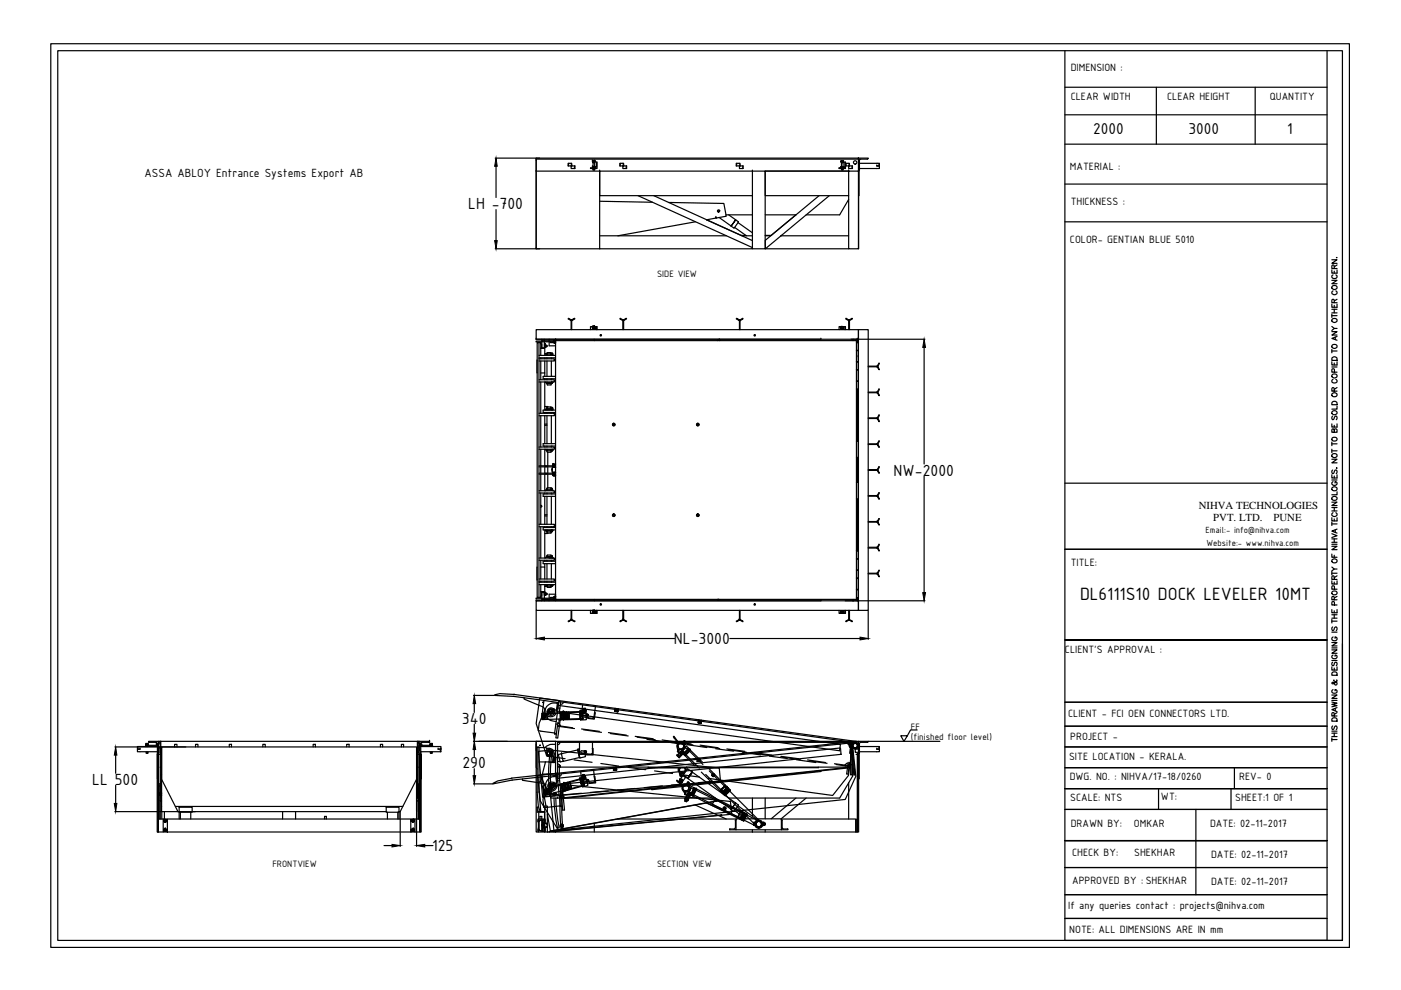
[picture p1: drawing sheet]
<svg xmlns="http://www.w3.org/2000/svg" width="297mm" height="210mm" viewBox="0 0 297 210" stroke-linecap="round" stroke-linejoin="round" font-family="sans-serif">
<defs><g id="words">
<text font-size="4.1" x="229" y="127.3">DL6111S10 DOCK LEVELER 10MT</text>
<g font-size="3.7">
<text x="99.3" y="44.3">LH -700</text>
<text x="189.5" y="100.8">NW-2000</text>
<text x="142.9" y="136.6">NL-3000</text>
<text x="97.9" y="153.5">340</text>
<text x="19.6" y="166.4">LL 500</text>
<text x="98.1" y="162.9">290</text>
<text x="91.6" y="180.5">125</text>
</g>
<g font-size="3.6">
<text x="231.7" y="28.4">2000</text>
<text x="252" y="28.4">3000</text>
<text x="272.9" y="28.4">1</text>
</g>
<text font-size="2.7" x="30.6" y="37.6">ASSA ABLOY Entrance Systems Export AB</text>
<g font-size="2.4">
<text x="227" y="15.1">DIMENSION :</text>
<text x="227" y="21.1">CLEAR WIDTH</text>
<text x="247.5" y="21.1">CLEAR HEIGHT</text>
<text x="269.3" y="21.1">QUANTITY</text>
<text x="226.8" y="36.1">MATERIAL :</text>
<text x="227" y="43.6">THICKNESS :</text>
<text x="226.8" y="51.5">COLOR- GENTIAN BLUE 5010</text>
<text x="227" y="120.1">TITLE:</text>
<text x="225.8" y="138.3">CLIENT'S APPROVAL :</text>
<text x="226.5" y="152.1">CLIENT - FCI OEN CONNECTORS LTD.</text>
<text x="226.7" y="161.1">SITE LOCATION - KERALA.</text>
<text x="226.9" y="156.8">PROJECT -</text>
<text x="226.8" y="165.5">DWG. NO. : NIHVA/17-18/0260</text>
<text x="262.7" y="165.5">REV- 0</text>
<text x="226.9" y="169.8">SCALE: NTS</text>
<text x="246.1" y="169.7">WT:</text>
<text x="261.9" y="169.8">SHEET:1 OF 1</text>
<text x="227" y="175.4">DRAWN BY:</text>
<text x="240.4" y="175.3">OMKAR</text>
<text x="256.6" y="175.4">DATE: 02-11-2017</text>
<text x="227.3" y="181.6">CHECK BY:</text>
<text x="240.5" y="181.5">SHEKHAR</text>
<text x="256.8" y="181.9">DATE: 02-11-2017</text>
<text x="227.3" y="187.4">APPROVED BY : SHEKHAR</text>
<text x="256.8" y="187.7">DATE: 02-11-2017</text>
<text x="226.5" y="192.7">If any queries contact : projects@nihva.com</text>
<text x="226.7" y="197.9">NOTE: ALL DIMENSIONS ARE IN mm</text>
</g>
<g font-size="2.3">
<text x="254.1" y="108">NIHVA TECHNOLOGIES</text>
<text x="257.2" y="110.4">PVT. LTD.</text>
<text x="270" y="110.4">PUNE</text>
</g>
<g font-size="2.1">
<text x="139.3" y="58.8">SIDE VIEW</text>
<text x="193.1" y="154.7">FF</text>
<text x="193.1" y="156.9">(finished floor level)</text>
<text x="57.8" y="183.9">FRONTVIEW</text>
<text x="139.3" y="183.9">SECTION VIEW</text>
</g>
<g font-size="2">
<text x="255.6" y="113.1">Email:- info@nihva.com</text>
<text x="255.8" y="115.7">Website:- www.nihva.com</text>
</g>
</g></defs>
<!-- layer: 0 -->
<g fill="none" stroke="#000" stroke-width=".25">
<path d="M10.8 9.3h275.3v191.6h-275.3zM12.2 10.8h272.4v188.6h-272.4zM225.8 10.8v188.6h55.6v-188.6M225.8 18.5h55.6M245.2 18.5v12.1M266.1 18.5v12.1M105 33.5h9.4M105.2 35.3v6.6M113.7 33.6h68.3M113.7 36.3h13.4v16.4h-13.4zM113.7 33.7h68.3v2.6M113.7 33.5v19.2"/>
<path d="M120.5 34.6h.7v.6h-.7zM120.5 34.6v.6M121.1 35.2h.1M121.2 35.2h.1M121.8 35.2l.1 .5v-.5h-.8v.5h.7M125.3 35.6h1M125.6 35.6h.1M125.6 35.3h.1M125.6 35.3h.4M125.6 34.2v.1h.6v-.1M125.6 34.2h.1M125.6 35.3v.3"/>
<path d="M125.6 35.3h.6M125.7 34.2h.2zM125.7 34.3h.4M125.7 35.6h.3M125.7 35.6h.1M125.7 34.5h.3M125.7 34.5h.4M125.7 35.7v.3h.4M125.7 36h.4M125.7 34.2v1.4M125.9 34.2h.3M125.9 34.2h.1"/>
<path d="M126 35.6h.1M126 35.3h.1M126 35.3h.2M126 34.2h.1M126 34.2v.3M126 35.3v.3M126 34.5h.1M126.1 34.5v.8M126.1 35.7v.3M126.1 34.2h.1M126.2 35.3v.3h-.2M126.2 35.6h-.1"/>
<path d="M126.4 35.4l-.2 .2M126.5 34.5v.9M126.5 34.3l-.1 .1M126.5 34.4l.1 1.3h-1.4l.1-.1M127.1 36.3h.1M131.4 34.6h.8v.6h-.8zM131.5 34.6v.6M132.1 35.2h.1M132.2 35.2h.1M132.8 35.2l.1 .5v-.5h-.8v.5h.7M156.1 34.6h.8v.6h-.8zM156.2 34.6v.6"/>
<path d="M156.8 35.2h.1M156.9 35.2h.1M157.5 35.2v.5v-.5h-.7v.5h.7M159.5 36.3h-32.4v5.2h32.4M159.5 36.3h.1M159.5 36.3h2.7v16.4h-2.7M159.5 36.3v16.4h-32.4M162.2 36.3h17.7M178 35.6l-.1 .1M178 35.6h.9M178.3 34.2v.1h.6v-.1M178.3 34.2h.1"/>
<path d="M178.3 35.3h.6M178.3 35.3v.3M178.3 35.6h.1M178.3 34.3h.5M178.4 34.2h.2zM178.4 35.7v.3h.3M178.4 34.5h.3M178.4 34.2v1.4M178.4 36h.3M178.6 34.2h.2zM178.7 34.2v.3M178.7 35.3v.3"/>
<path d="M178.7 34.5h.1M178.7 34.5v.8M178.7 35.7v.3M178.9 34.2h.1M178.9 35.3v.3h-.6M179.1 35.4l-.3 .2M179.2 34.3l-.1 1.1M179.2 34.4l.1 1.3h-1.4M179.3 34.6h.8v.6h-.8zM179.4 34.6v.6M179.9 35.2h.1M179.9 36.3h2.1v16.4h-2.1v-16.4h-17.7v5.2h17.7"/>
<path d="M179.9 36.3h.1M180.1 35.2h.1M180.7 35.2v.5v-.5h-.8v.5h.8M182 33.5l2.1 .1M182 33.6v.1h1.9M182 33.6h.1M182 36.3h.1M182 36.3v16.4M182 36.3v5.2M182.2 36.1l-.2 .1M182.2 34.6h4.2l.1 .6-.1-.6M182.5 33.7l-.3 .3v2.1"/>
<path d="M184 33.6l-.1 .1M185.9 35.2h.6v.5h-4.3M185.9 35.2h.1M185.9 35.2h.5M225.8 30.6h55.6M225.8 24.3h55.6M225.8 39h55.6M105 52.7h9.4M105.2 44.5v6.5M113.7 52.7h.1M127.1 50h26.9M127.1 42.7l11.2 .2"/>
<path d="M135.3 41.5l24.2 11M138.6 41.5l20.9 9.5M141.7 42.9l11.8 .2 .5 2.7-2.1 .4-.1-.1M147.4 47l-16.4 3M151.8 46.1h.1M151.8 46.2l-2 .4 7.4 3.3h1M152.1 44.8l.1 .1M152.5 46.1l2.5 1.8M152.5 44.6l-.3 .2M152.5 44.6l.1 .1M152.6 44.7l-.4 .2M153.9 45.6h5.6"/>
<path d="M154.5 45.6l1.4 1M155 47.9h.1M155 48l.6 .3M155.6 48.3h.1M155.8 48.2l2.5 1.8M155.9 46.6h.1M156 46.6l-1 1.3 1-1.3M156 46.6l.6 .4M156.5 47.2l3 2.2M156.5 47h.1M156.6 47.1l-.9 1.2M157.3 50h2.2"/>
<path d="M159.5 51h.1M162.2 52.7h17.7M162.2 50h1.2M162.2 45.6h6.6l-5.3 4.3h-1.3M165.5 50h14.4M165.6 49.9h.1M165.7 49.9v.1M173.7 41.5l-11.5 9.5 .1 1.7 13.5-11.2M179.9 42.3l-1.9 3.3h-7.1M225.8 47h55.6M282.4 59.4h1.1l-1.1 .8h1.1M282.4 57.2v.7h1.1v-.7"/>
<path d="M282.4 55.1h1.1l-1.1 .7h1.1M282.6 58.3a.39 .39 0 0 0-.2 .4 .39 .39 0 0 0 .4 .4h.3a.39 .39 0 0 0 .4-.4 .39 .39 0 0 0-.3-.4M282.9 56.9l-.1-.7h-.3l-.1 .7h1.1M282.9 57.5v.4M283.4 54.6h.1zM283.5 56.2l-.6 .4M113.7 71.9h.1M113.7 71.9h82.4M113.9 76.3v2.8M114.3 75.9h3.5M114.3 75.4h3.5M114.3 76.1h3.2v.4h-3.2"/>
<path d="M114.3 72.6v54.1M114.7 72.9h.2v.9h-.2M114.7 75.4v-2.8h-.8v54.1h.8v-2.7M114.7 73.9h.8v1.1M114.7 75.9v.2M114.7 76.5v4M114.9 71.9v.4M114.9 72.5v1.4M115.4 71.9v.4M115.4 72.5v1.2h-.5M115.4 73.1h.2M115.5 73.1l-.1 .6"/>
<path d="M115.5 73.6h.1M115.5 76.5v2.6h-.8M115.5 73.1h.1M115.5 73.1v.2M115.5 73.3h.1M115.5 73.3v.2M115.5 73.5h.1M115.5 73.5v.1M115.5 75.9v.2M115.5 79.1v.7M115.5 73.1v.1M115.6 73.6h.1"/>
<path d="M115.6 73.5l-.1 .1M115.6 73.5h.1M115.6 73.1l.1 .4h-.2M115.6 73.1h.1M115.6 75.4l1.6-.1-.1 .1M115.6 73.1l.2 .1v.4h-.2M115.8 73.2h.2v.3h-.2M115.8 75.1h.1M115.9 75.1h.1M115.9 73.2v.3M116 75v-.2h.8l.1 .2M116 75h.9"/>
<path d="M116 75.1h.1M116 75.1h-.2M116 75v.3M116 75.9v.2M116 76.5v3.3M116 75h-.5v.4M116.4 72.5v.8h1.4M116.4 71.9v.4M116.7 72.5v.1h.8M116.8 75.1h.1M116.8 75.1h.4M116.9 75.1h.1"/>
<path d="M116.9 75v.1M116.9 75.1v.2M116.9 75.9v.2M116.9 76.5v3.3M117.1 75.4h.1M117.2 75.1h.1M117.2 75.1h-.3M117.3 72.5h.5M117.4 72.2h.5M117.5 72.6h.2M117.5 72.6h.1M117.5 72.5v.2h.3"/>
<path d="M117.5 72.5h.1M117.5 72.1h-.1M117.5 72.1h.3M117.6 72.7h.1M117.6 72.7h.2M117.6 72.2v.1M117.7 72.6h.1M117.7 72.6l.1 .1h-.3M117.7 72.3h.1M117.7 72.1l.1 .1M117.8 72.1h.1M117.8 72.2h63.8v54.9h-64.2"/>
<path d="M117.8 72.3h-4.1v.2h4.1M117.8 72.3h-2.8M117.8 72.5h.1M117.8 72.5l-.1 .1M117.8 72.1l.1 .1M117.8 72.7h.1M117.8 71.9v.2M117.8 72.2v54.9M117.8 79.8h-2.6v.5h2.6M117.8 72.2h.1M121 67.9l.1 2M121 67.9l-.5-.3v-.1l.7 .5"/>
<path d="M121.2 67.8l.6-.3 .1 .1-.6 .3M121.2 68v1.9M121.3 67.9l-.1 .1M125.6 69.5l.1 .3M125.6 69.5h.1M125.6 69.5l.1 .1M125.7 69.6a.28 .28 0 0 1 .2-.4 .28 .28 0 0 1 .2 .4M125.7 69.6l.2 .2 .2-.2M125.7 69.6v.2M125.7 69.6h.1M125.7 69.3l-.1 .2M125.7 69.3h.1"/>
<path d="M125.7 69.3h.3M125.7 69.8h.3M125.7 69.3h.2M125.9 69.3h.1M126 71.9v.3M126 69.3h.1M126 69.3a.24 .24 0 0 1 .2 .2 .24 .24 0 0 1-.2 .3M126 69.8h.1M126 69.3l.2 .2-.1 .1M126.1 69.6l-.1 .2M126.5 69.9v-.6h.1v.6M126.5 69.3h-1.3v.6"/>
<path d="M132 67.9l.1 2M132.2 67.8h-.1M132.2 67.8l.6-.3 .1 .1-.6 .3M132.2 68v1.9M132.3 67.9l-.1 .1-.7-.5-.1 .1 .6 .3M152.2 72.2h.1M152.2 72.1h-.1M152.2 72.1h.3M152.5 72.1h.1M152.5 72.1v.1M152.5 72.1l.1 .1M152.5 72.2h.1"/>
<path d="M152.6 72.2h.1M156.7 67.9v.1M156.7 67.8l.2 .2v-.1M156.8 67.8l-.6-.3-.1 .1 .6 .3M156.8 68v1.9M156.8 67.8l.7-.3v.1l-.5 .3M156.9 68v1.9M174 71.9h.1M178.3 69.5l.1 .3zM178.3 69.5h.1M178.3 69.5a.31 .31 0 0 1 .5-.2 .31 .31 0 0 1-.1 .5M178.4 69.4v-.1a.26 .26 0 0 1 .3 0 .26 .26 0 0 1 .1 .3"/>
<path d="M178.4 69.4h.1M178.4 69.4l-.1 .1M178.4 69.8h.3M178.7 69.8h.1M178.8 69.6l-.1 .2M179.1 69.9v-.6h.2v.6M179.1 69.3h-1.2v.6M179.9 67.9v2M179.9 67.8l.2 .2v-.1M179.9 67.8l-.5-.3-.1 .1 .6 .3M180.1 67.8h-.1M180.1 67.8l.6-.3v.1l-.6 .3"/>
<path d="M180.1 68v1.9M180.9 71.9v.3M181.6 72.6h.4M181.6 74.3h.4M181.6 78.4h.4M181.6 76.8h.4v4h-.4M181.7 72.1l.1 .1M181.8 71.9h.1M181.8 72.3h.1M181.8 71.9v.7M181.8 74.3h.1M181.8 76.7v.1"/>
<path d="M181.8 78.4h.1M181.8 72.2v.4M182 75.6h.1M182 72.6v3M182 75.6v1.1h-.4M182 69.9h2.1v59.5h-2.1M182 69.9h-68.3v2M182 69.9v59.5M185.9 77.7l.1 .1M186 77.6h-1.9M186 77.6l.5-.6-.3 .6M186.1 77.7h.1"/>
<path d="M186.1 77.6l-.2 .2h-1.8M186.2 77.8l.3 .6-.5-.5M195.9 73.7v24.7M282.4 76.7v.7h1.1v-.7M282.4 70.3h1.1l-1.1 .7h1.1M282.4 64.5v.7h1.1v-.7M282.4 66.6v.7M282.4 74.1v.7M282.4 77.8h1.1M282.4 74.4h1.1M282.4 69.2l.5 .4M282.4 66.9h1.1"/>
<path d="M282.4 66.3h1.1M282.4 65.6h1.1M282.4 79.5a.51 .51 0 0 1 .7-.2 .51 .51 0 0 1 .2 .7 .54 .54 0 0 1-.6 .1 .54 .54 0 0 1-.3-.6zM282.4 75.9a.62 .62 0 0 1 1.1 .1v.4h-1.1zM282.4 73.2a.51 .51 0 0 1 .7-.2 .51 .51 0 0 1 .2 .7 .54 .54 0 0 1-.6 .1 .54 .54 0 0 1-.3-.6zM282.4 67.7a.51 .51 0 0 1 .7-.2 .51 .51 0 0 1 .2 .7 .54 .54 0 0 1-.6 .1 .54 .54 0 0 1-.3-.6zM282.4 60.7a.51 .51 0 0 1 .7-.2 .51 .51 0 0 1 .2 .8 .54 .54 0 0 1-.6 0 .54 .54 0 0 1-.3-.6zM282.6 61.7a.45 .45 0 0 0-.2 .6 .45 .45 0 0 0 .7 .2 .42 .42 0 0 0 .4-.3 .42 .42 0 0 0-.3-.5M282.9 64.2l-.1-.7h-.3l-.1 .7h1.1M282.9 64.7v.5M282.9 65.6v.7M282.9 77v.4"/>
<path d="M282.9 78.9v-.6l-.4-.1-.1 .7h1.1M283.1 71.5v.5M283.5 71.3l-1.1 .5 1.1 .3M283.5 69.6h-.6l-.5 .5M283.5 63.5l-.6 .3M114.3 98.8h1.6v.2h-1.6M114.3 80.5h3.2v.5h-3.2M114.3 87.6h3.2v.5h-3.2M114.3 94.8h3.2v.5h-3.2M114.7 81v6.6M114.7 88.1v6.7M114.7 95.3v3.5"/>
<path d="M114.7 99v1.3M115.5 89.9h.5M115.5 90.2h.5M115.5 86.2l.6 .1M115.5 80.3v.2M115.5 81v6M115.5 87.5v.1M115.5 88.1v6M115.5 94.6v.2M115.5 95.3v3.5M115.5 99v1.3M115.6 81v.1h1.6v-.1"/>
<path d="M115.6 86.8h1.6v.1h-1.6zM115.6 95.3v.1h1.6v-.1M115.8 81.3h.1M115.8 95.5h.1M115.9 95.6h1M115.9 81.3h.1M115.9 86.7h.1M115.9 81.2v.1M115.9 95.5h.1M115.9 98.8h1.9M115.9 99h1.9M116 81.3v.3h.8l.1-.3"/>
<path d="M116 81.3h.9M116 81.3h.1M116 81.2h.1M116 95.5h.1M116 95.6h.1M116 86.6h.1M116 86.7h.1M116 81.2h-.2M116 95.5h-.2M116 86.6v-.3h.8l.1 .3M116 95.6v.3h.8l.1-.3M116 80.3v.2"/>
<path d="M116 81.1v.2M116 86.6v.2M116 86.9v.1M116 87.5v.1M116 88.1v6M116 94.6v.2M116 95.4v.2M116.1 95.9v2.9M116.1 99v1.3M116.8 86.6h.1M116.8 86.6v.1M116.8 95.5h.1"/>
<path d="M116.8 95.5v.1M116.8 81.3h.2M116.8 81.3h.1M116.8 81.2h.1M116.8 95.6h.1M116.8 86.7h.1M116.8 81.2h.2M116.8 95.5h.4M116.8 81.2v.1M116.9 95.5h.1M116.9 95.5v.1zM116.9 86.6h.1"/>
<path d="M116.9 86.7h-.1M116.9 86.7h.1M116.9 81.3h.1M116.9 80.3v.2M116.9 81.1v.1M116.9 86.7v.1M116.9 86.9v.1M116.9 87.5v.1M116.9 88.1v6M116.9 94.6v.2M116.9 95.4v.1M117 81.2h.1"/>
<path d="M117 81.3h.1M117 81.2h-.1M117 81.2v.1M117.1 99.7h.1M117.1 99.7l.1 .5M117.2 95.6h.1M117.2 95.5v.1h-.3M117.2 95.5h.1M117.2 86.7h.1M117.2 86.6v.1h-.3M117.2 86.6h.1M117.2 86.6h-1.3"/>
<path d="M117.2 86.6v.1M117.2 95.5v.1M117.2 99.1l-.1 .2v.8l.3 .2M117.2 98.7h.1M117.2 98.7h.6M117.2 98.7v.1M117.2 99h.1M117.2 99l-.1 .7M117.2 98.6h.1M117.2 99h.2M117.3 98.6h.1M117.3 98.6v.1"/>
<path d="M117.3 98.5l-.1 .2M117.3 98.5h.1M117.4 99.1h.1M117.4 99h.1M117.4 98.5h.4M117.4 99v.1M117.7 98.6h.1M117.8 98.4h.1M117.8 98.4h-.4v.3M117.8 94.1h-2.6v.5h2.6M117.8 87h-2.6v.5h2.6M117.8 99l-.4 .1"/>
<path d="M181.6 82.5h.4M181.6 80.9h.4v1.6M181.6 97.1h.4M181.6 93.6h.4M181.7 82.5v11.1M181.7 97.1v5.2M181.8 80.8v.1M181.8 82.5v11.1M181.8 97.1v1.2M182 97.1h.1M182 93.6h.1M182 93.6v3.5"/>
<path d="M182 98.3h-.2v2.7h.2M184.1 99.7h1.8M184.1 88.7h1.8M184.1 83.1h1.8M184.1 83.3h1.8M185.9 94.2l.1 .1M185.9 88.7l.1 .1M186 94l-1.9 .1M186 99.5l-1.9 .1M186 88.5l-1.9 .1M186 83l-.1 .1M186 94l.5-.5-.3 .6"/>
<path d="M186 99.5l.4-.6 .1 .1-.3 .6M186 88.6l.4-.6 .1 .1-.3 .5M186 83.1l.4-.6 .1 .1-.3 .5M186.1 94.1v.1M186.1 99.6v.1M186.1 88.7h.1M186.1 83.2h.1M186.1 94.1l-.2 .1h-1.8M186.1 99.6l-.2 .1 .1 .1M186.1 88.6l-.2 .1M186.1 83.1l-.2 .1 .1 .1M186.2 94.2l.3 .6-.5-.5"/>
<path d="M186.2 99.7l.3 .6-.1 .1-.4-.6M186.2 88.7l.3 .6-.1 .1-.4-.6M186.2 83.3l.3 .5-.1 .1-.4-.6M282.4 97.4h1.1l-1.1 .7h1.1M282.4 89.9v.7h1.1v-.7M282.4 93.7v.8M282.4 95.3v.7M282.4 95.6h1.1M282.4 94.1h1.1M282.4 96.4a.51 .51 0 0 1 .7-.2 .51 .51 0 0 1 .2 .7 .54 .54 0 0 1-.6 .1 .54 .54 0 0 1-.3-.6zM282.4 92.9a.51 .51 0 0 1 .7-.2 .51 .51 0 0 1 .2 .7 .54 .54 0 0 1-.6 .1 .54 .54 0 0 1-.3-.6zM282.4 85.3a.6 .6 0 0 1 .8-.2 .6 .6 0 0 1 .3 .7h-1.1z"/>
<path d="M282.4 83.5a.51 .51 0 0 1 .8-.2 .51 .51 0 0 1 0 .8 .52 .52 0 0 1-.6 0 .52 .52 0 0 1-.2-.6zM282.5 99.7l-.1 .2v.4l.1 .1 .3-.1 .3-.6h.2l.2 .2-.2 .5M282.5 88.2l-.1 .3 .1 .5 .3-.1 .3-.7a.42 .42 0 0 1 .4 .3 .42 .42 0 0 1-.2 .5M282.6 80.4a.39 .39 0 0 0-.2 .5 .39 .39 0 0 0 .4 .3h.3a.39 .39 0 0 0 .4-.3 .39 .39 0 0 0-.3-.5M282.9 91.2l.2-.3 .4 .3v.5h-1.1l.1-.7h.3l.1 .7M282.9 82.9l-.1-.6-.2-.1-.2 .1v.6h1.1M282.9 90.2v.4M283.4 99.2h.1zM283.5 86.1v.6h-1.1M283.5 82.2l-.6 .4M114.3 118.3h3.2v.5h-3.2M114.3 104.1h3.2v.4h-3.2"/>
<path d="M114.3 111.2h3.2v.5h-3.2M114.3 100.3h1.6v.2h-1.6M114.6 107.1a.19 .19 0 0 1 .3 .2 .19 .19 0 0 1-.3 .2M114.7 100.5v3.6M114.7 104.5v6.7M114.7 111.7v6.6M114.7 118.8v4M115.5 109.1h.5M115.5 109.4h.5M115.5 100.5v3.6M115.5 104.5v.2M115.5 105.2v6"/>
<path d="M115.5 111.7v.1M115.5 112.4v5.9M115.5 118.8v.2M115.5 119.5v.7M115.6 112.4h1.6v.1h-1.6zM115.6 104.1v-.2h1.6v.2M115.6 118.3v-.1h1.6v.1h-.8M115.8 118l.1 .1M115.8 103.8h.1M115.9 112.6l-.1 .1M115.9 118.1h.1M115.9 112.7h.1"/>
<path d="M115.9 103.8h.1M115.9 118v.1M115.9 100.3h1.9M115.9 100.5h1.9M116 103.7v-.3h.8l.1 .3M116 103.7h.9M116 112.8v.2h.8l.1-.2M116 112.8h.9M116 118v-.3h.8l.1 .3M116 118h.9M116 118.1h.1M116 118h.1"/>
<path d="M116 112.7h.1M116 112.6h.1M116 103.8h.1M116 103.7h.1M116 118h-.2M116 112.6h-.2M116 103.7h-.2M116 103.7v.2M116 104.5v.2M116 105.2v6M116 111.7v.1M116 112.4h.1"/>
<path d="M116 112.5v.3M116 118v.2M116 118.8v.2M116 119.5v3.3M116.1 113l-.6 .1M116.1 100.5v2.9M116.8 118.1h.2M116.8 118.1h.1M116.8 118h.1M116.8 112.7h.2M116.8 112.7h.1M116.8 112.6h.1"/>
<path d="M116.8 103.8h.2M116.8 103.8h.1M116.8 103.7h.1M116.8 118h.2M116.8 112.6h.2M116.8 103.7h.2M116.8 103.7v.1M116.8 112.6v.1M116.8 118v.1M116.9 103.7h.1M116.9 118h.1M116.9 103.8v.1"/>
<path d="M116.9 104.5v.2M116.9 105.2v6M116.9 111.7v.1M116.9 112.4h.1M116.9 112.5v.1M116.9 112.7v.1M116.9 118.1v.1M116.9 118.8v.2M116.9 119.5v3.3M116.9 118.1h.1M116.9 112.7h.1M116.9 103.8h.1"/>
<path d="M117 118h.1M117 118.1h.1M117 112.6h.1M117 112.7h.1M117 103.7h.1M117 103.8h.1M117 112.6l-.1 .1M117 118h-.1M117 103.7l-.1 .1M117 118v.1M117 112.6v.1M117 103.7v.1"/>
<path d="M117.2 100.6l.1 .2M117.2 100.6h.6M117.2 100.5v.1M117.2 100.7h.1M117.2 100.7v.1l.1-.1M117.3 100.7h.1M117.3 100.8h.1M117.3 100.7v.1M117.3 100.6v.1M117.4 100.6v.3h.4h-.4M117.4 100.3h.1M117.4 100.2v.1"/>
<path d="M117.5 100.2h.1M117.5 100.2l-.1 .1M117.5 100.2l.3 .1M117.7 100.7h.1M117.7 100.7l.1 .1M117.8 100.3h.1M117.8 100.9h.1M117.8 104.7h-2.6v.5h2.6M117.8 119h-2.6v.5h2.6M117.8 111.8h-2.6v.6h2.6M181.6 116.8h.4M181.6 102.3h.4v3.5h-.4"/>
<path d="M181.6 118.5h.4v4.1h-.4M181.7 105.8v11M181.7 116.8h.1M181.8 118.4v.1M181.8 101v1.3M181.8 105.8v11M182 116.8v1.6h-.4M184.1 105.2h1.8M184.1 116.2h1.8M184.1 110.6h1.8M184.1 110.7h1.8M185.9 105.2l.1 .1"/>
<path d="M185.9 116.2h.1M186 105l-1.9 .1M186 116h-1.9M186 110.5h-.1M186 105l.4-.6 .1 .1-.3 .6M186 116l.4-.6 .1 .1-.3 .5M186 110.5l.5-.5-.3 .6M186.1 105.1v.1M186.1 116.1v.1M186.1 110.6v.1M186.1 105.1l-.2 .1M186.1 116l-.2 .2"/>
<path d="M186.1 110.5l-.2 .2h.1M186.2 105.2l.3 .6-.1 .1-.4-.6M186.2 116.2l.3 .6h-.1l-.4-.6M186.2 110.7l.3 .6-.5-.5M195.9 100.9v24.7M225.8 116.5h55.6M225.8 102.4h55.6M282.4 117.5v.7h1.1M282.4 115.8h1.1l-1.1 .7h1.1M282.4 113.2l1.1 .4-1.1 .4M282.4 109.8v.6h1.1v-.6M282.4 106.5h1.1l-1.1 .7h1.1"/>
<path d="M282.4 100.7v.6h1.1v-.6M282.4 110.7v.7M282.4 115.4h1.1M282.4 115h1.1M282.4 114.3h1.1M282.4 111.1h1.1M282.4 108.3h1.1M282.4 107.6h1.1M282.4 101.8h1.1M282.4 118.7a.51 .51 0 0 1 .8-.2 .51 .51 0 0 1 0 .8 .52 .52 0 0 1-.6 0 .52 .52 0 0 1-.2-.6zM282.4 105.5a.51 .51 0 0 1 .8-.3 .51 .51 0 0 1 0 .8 .52 .52 0 0 1-.6 0 .52 .52 0 0 1-.2-.5zM282.4 103.4a.51 .51 0 0 1 .8-.2 .51 .51 0 0 1 0 .8 .52 .52 0 0 1-.6 0 .52 .52 0 0 1-.2-.6z"/>
<path d="M282.6 108.7a.45 .45 0 0 0-.2 .6 .45 .45 0 0 0 .7 .2 .42 .42 0 0 0 .4-.3 .42 .42 0 0 0-.3-.5M282.6 102.1a.45 .45 0 0 0-.2 .6 .45 .45 0 0 0 .7 .2 .4 .4 0 0 0 .4-.4 .4 .4 0 0 0-.4-.4v.3M282.9 100.9v.4M282.9 107.6v.7M282.9 110v.4M282.9 114.3v.7M282.9 117.7v.5M283.1 112.4v.5M283.5 112.2l-1.1 .4 1.1 .4M283.5 104.3v.6h-1.1M113.7 127.4h.1M113.7 127.4h68.3v2h-68.3z"/>
<path d="M113.7 127.4h60.3M113.7 129.5v6.1M113.9 120.2v2.8M114.3 124h3.5M114.3 123.4h3.5M114.3 122.8h3.2v.4h-3.2M114.7 120.2h.8v2.6M114.7 125.5h.2v.9h-.2M114.7 123.2v.2M114.9 125.4v.1M114.9 127v.4M115 127l2.7 .1"/>
<path d="M115.4 125.8h.1M115.4 126.1h.1M115.4 125.6v1.2M115.4 127.1v.3M115.4 126.2h.2M115.4 135.4h27.6M115.5 126.2v-.6h-.6v1.2M115.5 126.2h.1M115.5 125.7h.2l-.2 .1M115.5 125.7h.1M115.5 125.7v.1M115.5 125.8h.1"/>
<path d="M115.5 125.8v.3M115.5 126.1h.1M115.5 126.1v.1M115.5 124.3h.5M115.5 123.2v.2M115.5 124v1.4h-.8M115.6 126.2h.1M115.6 126.1v.1M115.6 126.1h.1M115.6 125.8l.1 .2-.2 .1M115.6 125.8h.1M115.6 124h1.6"/>
<path d="M115.6 125.7h.2l-.2 .5M115.8 125.8h.2v.3h-.2M115.9 124.1h-.1M115.9 124.2h-.1M115.9 124.2h.1M115.9 125.8v.3M116 124.3v.2h.8l.1-.2M116 124.3h.9M116 124.2h.1M116 123.2v.2M116 124v.3M116.4 127.1v.3"/>
<path d="M116.8 124.2h.1M116.8 124.2h.4M116.9 124.2h.1M116.9 124.2h-.1M116.9 123.2v.2M116.9 124v.3M117.2 124.2h.1M117.2 124.2h-.3M117.4 127.1l.1 .1M117.4 127.1h.1M117.4 127.1l.2 .1M117.5 126.7h-.8v.1"/>
<path d="M117.5 126.7h.1M117.5 126.7h.2M117.5 126.8h.1M117.5 126.6h.3M117.5 127.2h.1M117.5 127.2h.3M117.6 127.1h.1M117.6 126.6h.1M117.6 126.6h.2M117.7 127l.1 .1M117.7 126.7h.1M117.7 126.7l-.4 .1"/>
<path d="M117.8 127.1h.1M117.8 126.8h-4.1v.2h4.1M117.8 126.7h.1M117.8 127.2h.1M117.8 126.6h.1M117.8 127.2v.2M117.8 126h-1.4v.8M117.8 126.6l-.3 .1M117.9 127.1l-.1 .1M117.9 127.1h.1M121 131.4l-.5 .3v.1l.6-.4M121.1 129.4v1.9"/>
<path d="M121.2 131.3l.7 .4-.1 .1-.7-.5-.1 .1M121.2 129.4v1.9M125.2 129.4v.6h1.3M125.7 129.9l.2 .1 .2-.1M125.7 129.6v.3M125.7 129.9v.1M125.7 129.7v.2M125.7 130h.1M125.7 129.5l-.1 .2 .1 .3M125.7 129.5h.1M125.7 129.5h.3M125.7 130h.3"/>
<path d="M125.7 129.5v.2M125.7 129.5h.2M125.9 129.5h.1M126 127.1v.3M126 129.5h.1M126 129.5l.2 .3M126 130h.1M126 129.5l.1 .2M126.1 129.7h.1M126.1 129.7l.1 .1M126.1 129.9l-.1 .1M126.1 129.6l-.2-.1-.2 .1"/>
<path d="M126.1 129.6v.3M126.2 129.8h.1M126.2 129.8l-.2 .2M126.2 129.8l-.1 .1M126.5 129.4v.6h.1v-.6M132 131.4l.1-.1 .1 .2M132 131.4l-.6 .3 .1 .1 .6-.4M132.1 129.4v1.9M132.2 131.3l.7 .4-.1 .1-.6-.3M132.2 129.4v1.9M152.1 127.1h.5M152.2 127.1h.1"/>
<path d="M152.2 127.1l.1 .1M152.3 127.2h.1M152.3 127.1v.1M152.6 127.1h.1M154.7 135.4h27.6M156.8 129.4v1.9M156.8 131.4l-.1 .1M156.9 131.3v.1M156.9 129.4v1.9M157 131.4l.5 .3v.1l-.8-.5-.6 .4 .1 .1 .6-.3M174 127.4h.1M177.9 129.4v.6h1.2"/>
<path d="M178.4 130h.1M178.4 130h.2M178.4 130h.3M178.6 130h.1M178.7 130h.1M178.8 129.7l.1 .1M178.8 129.9l-.1 .1M178.8 129.7l-.1-.2a.31 .31 0 0 0-.3 .1 .31 .31 0 0 0 0 .4M178.8 129.6a.28 .28 0 0 0-.5 0 .28 .28 0 0 0 .3 .4M178.8 129.6v.3M178.8 129.9l-.2 .1M178.9 129.8h.1"/>
<path d="M178.9 129.8l-.1 .1M178.9 129.8a.3 .3 0 0 0-.5-.3 .3 .3 0 0 0 0 .5M178.9 129.8l-.2 .2M179.1 129.4v.6h.2v-.6M179.2 127.4h16.9M179.9 131.4v-.1l.2 .2M179.9 131.4l-.6 .3 .1 .1 .5-.3M179.9 129.4v1.9M180 131.4l-.1 .1M180.1 131.3v.1M180.1 129.4v1.9M180.1 131.4l.6 .3v.1l-.6-.3"/>
<path d="M180.9 127.4h.1M180.9 127.1v.3M181.6 126.7h.4M181.6 125.1h.4v1.6M181.6 120.9h.4M181.6 122.6h.4v2.4h-.4M181.8 127.4h.1M181.8 120.9h.1M181.8 122.6h.1M181.8 125v.1M181.8 126.7v.7M181.8 127l-.1 .1"/>
<path d="M181.8 126.7v.4M182 127.6h.1M184.1 121.7h1.8M184.1 129.5v6.1M185.9 121.6l.1 .1M186 121.5h-1.9M186 121.5l.5-.6-.3 .6M186.1 121.6h.1M186.1 121.5l-.2 .2M186.2 121.7l.3 .6-.5-.5M281.4 135.7h-55.6h55.6M282.4 137.8h1.1l-1.1 .7h1.1"/>
<path d="M282.4 136.2h1.1l-1.1 .7h1.1M282.4 129.2v.7h1.1v-.7M282.4 123.1v.7h1.1v-.7M282.4 121.2v.7M282.4 131.3v.8M282.4 137.4h1.1M282.4 134h1.1M282.4 131.7h1.1M282.4 131.1h1.1M282.4 130.3h1.1M282.4 121.5h1.1M282.4 120.2l.5 .5"/>
<path d="M282.4 125.5a.51 .51 0 0 1 .7-.2 .51 .51 0 0 1 .2 .7 .54 .54 0 0 1-.6 .1 .54 .54 0 0 1-.3-.6zM282.5 132.9l-.1 .3v.4l.1 .1 .3-.1 .1-.5 .4-.2 .2 .3-.2 .5M282.6 138.9a.39 .39 0 0 0-.2 .5 .39 .39 0 0 0 .4 .3h.3a.38 .38 0 0 0 .4-.4 .38 .38 0 0 0-.4-.4v.2M282.6 135a.46 .46 0 0 0-.2 .7 .46 .46 0 0 0 .7 .1 .4 .4 0 0 0 .4-.4 .4 .4 0 0 0-.4-.4v.3M282.9 127.2l-.1-.7h-.3l-.1 .7h1.1M282.9 122.9l-.1-.8h-.3l-.1 .8h1.1M282.9 123.4v.4M282.9 129.5v.4M282.9 130.3v.8M282.9 128.3v-.7h-.4l-.1 .7h1.1M282.9 124.9v-.6l-.4-.1-.1 .7h1.1M283.5 120.7h-.6l-.5 .3"/>
<path d="M283.5 126.4l-.6 .4M283.5 122.1l-.6 .4M284.6 136.4v63h-55.5M24.4 158.4h15M29.2 158.3v.5M29.7 158.8h.1M29.7 158.8h-.6v.6h4.3M30.9 158v.3M30.9 158h.1M30.9 158h.5M30.9 157.8v.2h.5M30.9 157.8h.1"/>
<path d="M31 158.1h.3M31 158.2h.3M31 159.6h.3M31 159.6l.3 .1M31 158v.3M31 159.4v.2M31 157.8h.1M31.2 157.8h.1M31.2 157.8h-.2h.3M31.2 157.8v.2M31.3 157.8h.1zM31.3 157.8h.1"/>
<path d="M31.3 159.7h.1M31.3 158v.3M31.3 159.4v.2M31.3 159.6v.1M31.4 158h.1M31.4 157.8v.2v-.2M31.4 157.8h.1M31.4 158h2M31.6 157.3v.1h1.5l.2 .3M33.2 157.8h.1M33.2 157.8l.2-.1v2.2M33.2 157.8v.2"/>
<path d="M33.4 159.9h.1M33.4 159.9l.1 5.2M33.4 159.7l.1 .2M33.4 159.9l-.1 16.5h.2M33.4 158.3h-4.3v.5h.6M33.5 159.9h.1M33.5 159.9v16.5M33.6 159.9h.4M33.6 157.2h-2.1l.2 .2M33.6 159.1h.1M33.6 157.7h.1M33.6 158.2h.1"/>
<path d="M33.6 157.2h.3M33.6 157.2v19.2M33.6 158.6h.3M33.6 157.7h.4M34 158.2v1.4M34 157.4l-.1-.2h54.8v.2M34.3 158.4v6.8l3.4 6.9M37 158.4v-.6h.5v.6M41.5 158.4v-.6h.5v.6M48.6 158.4v-.6h.5v.6M55.7 158.4v-.6h.5v.6M66.4 158.4v-.6h.5v.6"/>
<path d="M73.5 158.4v-.6h.5v.6M80.7 158.4v-.6h.4v.6M85.1 158.4v-.6h.5v.6M88.7 158.2h.1M88.7 159.6h.1M88.7 158.2v1.4M88.7 158.6h.3M88.7 157.7h.3M88.7 157.2h.3M89 159.1h.1M89 157.7h.1M89 157.2v19.2h.1l-.1-16.5"/>
<path d="M89 157.2l2.1 .1M89 158.1h.1M89 157.7v1.4M89.1 159.9h.1M89.2 159.7l-.5 .2M89.2 158.3h4.3v.5h-.6M89.2 157.6v2.3M89.2 158h2M89.5 157.4l-.3 .3 .2 .1v.2M89.5 157.4h1.4M91 157.2l-.1 .2M91.1 157.2h.1"/>
<path d="M91.1 157.2v.2h-.2M91.2 157.8v.2h.5M91.2 157.8h.1M91.2 158h.5M91.2 158h.1M91.2 159.6l.3 .1M91.2 158.2h.4M91.2 159.6h.4M91.2 158.2v.1M91.2 159.4v.2M91.3 158.1h.3M91.3 157.8h.1"/>
<path d="M91.3 158.1l-.1 .1M91.3 158v.1M91.4 157.8h.1M91.4 157.8h-.1h.2M91.4 157.8v.2M91.5 157.8h.2zM91.5 157.8h.1M91.5 159.7h.1M91.6 158.2h.1M91.6 159.6h.1M91.6 158v.3M91.6 159.4v.2"/>
<path d="M91.6 159.6l-.1 .1M91.7 158h.1M91.7 157.8v.2v-.2M91.7 157.8h.1M91.7 158v.3M92.9 158.8h.6v.6h-4.3M92.9 158.8h.1M93.4 158.8v.6M93.5 158.8h.1M100.4 157.2h17.4h-4.1v5.5l.2 .4M100.4 147.4h4.4M100.6 149.2v1.8"/>
<path d="M100.6 153.6v1.8M100.6 158.9v1.5M113.7 157.2v19.2h.4M113.7 157.7v1.4M114.3 158.5h1.3l.3 .3M115.9 159.1a.83 .83 0 0 1 1.1 .1 .83 .83 0 0 1 0 1.1M115.9 158.8v1.2l.3 .3M115.9 158.7h.5M115.9 159.9h.1M115.9 160h.1M116 160h.1M116.4 158.7a1.19 1.19 0 0 1 1 1.6"/>
<path d="M116.8 159.4a.46 .46 0 0 0-.7-.1 .46 .46 0 0 0-.1 .7M117 159.2l-.2 .2M117 159.2h.1M117 159.5h-.2a.49 .49 0 0 1-.1 .6 .49 .49 0 0 1-.7 0M117 159.5h.1M117 157.8a1.93 1.93 0 0 0-1.4 .7M117.1 157.8h.7M117.8 157.2h63.8v.2h-.9v6.9h-.3v-6.9h-62.2v6.9h-.4zM118.4 159.9v.1M118.7 157.4l-.2 .4-.3 .1M119 159.8h.1M119 159.8l-.6 .2"/>
<path d="M119.1 159.9l.3 1.5M119.1 159.9h.1M122.5 159l.4 1.6M122.5 159l-3.4 .8M122.5 158.9l.5 1.8M122.5 158.8v.1M122.9 157.4v2.5h1.6M122.9 158.8h-.4M123.4 159.2l-.3 .2 .3 .2M123.4 159.7h.7M123.4 159.2h.7M123.8 159.2l.2 .1"/>
<path d="M123.9 159.2l.1 .5M124 159.6h.1M124.1 159.9v.5M124.1 159.2l.2 .2-.2 .2M124.5 159.9l-.2 .1M124.5 159.9h.9M125.6 157.4v2.3l-.2 .2M125.6 159.7l-.2 .2M125.7 158.7l-.1 .1M125.7 158.7v1.4l-1.3-.1M179.7 157.6l.3 .4h.3M179.8 157.4l.1 .2 .4 .3"/>
<path d="M180.1 158.2h.1M180.1 158.3h.1M180.1 158.2v.1M180.2 158.3l.1 .1M180.2 158.2l-.1 .1M180.2 158.1h-.1M180.3 158.1h.1M180.3 158.3v.1M180.3 158.1v.1M180.3 158.1v.2M180.3 158.2v.1M180.3 158.2v.2z"/>
<path d="M180.3 158.1v.3M180.3 158.1v.3v-.2M180.3 158.2h.1M180.3 158.4h.1M180.3 158.3h.1M180.3 157.9h.1M180.4 157.9h.1M180.4 158.1v.1M180.4 158.1v.2M180.4 158.2v.1M180.4 158.3h.1M180.4 158.2l-.1 .1"/>
<path d="M180.4 158.3v.1M180.4 158.1h.1M180.4 158.1v.3M180.4 158.2h-.1M180.4 158.2v.2M180.4 158.4h.1M180.4 158.2v.2zM180.4 158.1v.1zM180.5 158.1v.2zM180.5 158.1h.1M180.5 158.3h.1M180.5 158.2h.1"/>
<path d="M180.5 158.3h.4M180.5 158.2v.1M180.6 157.5l.7 6.8h-.3l-.7-6.8M180.7 157.5l.8 7.1-2.3 4.9-59.4 6.4M180.8 158.5v6l-2.8 4.7h-23.5M180.8 157.4v.4M180.8 158l-.1 .1M181.5 159.9h.3v13.8M181.6 157.2h.4v1.6h-.7v.7h.7v.4M181.8 159.9h.1M181.8 159.9v13.8M181.8 159.9h.2"/>
<path d="M181.8 158.2h.2M182 157.9h-.2M182 159.9l.1 5.2zM182.2 159.7l-.2 .2M182.2 158.3h4.2l.1 .5-.1-.5M183.9 157.4h-1.4l-.2 .1-.1 2.3M184 157.2l-.1 .2M184.1 157.3l-2.1-.1v2.7M184.1 157.2h15.2M185.9 158.8h.6v.6h-4.3M185.9 158.8h.1M185.9 158.8h.5"/>
<path d="M194.5 154.8h-1.4l-.7 1.2h-1.4l.7 1.2 .7-1.2M225.8 148.9h55.6M225.8 154h55.6M225.8 158.4h55.6M282.4 148.8l1.1 .3-1.1 .3 1.1 .2-1.1 .3M282.4 147.4h1.1l-1.1 .7h1.1M282.4 141.4v.7h1.1v-.7M282.4 156.8h1.1M282.4 156.5v.7M282.4 156.2h1.1M282.4 155.4h1.1M282.4 155h1.1"/>
<path d="M282.4 148.5h1.1M282.4 140h1.1M282.4 152.4a.63 .63 0 0 1 1.1 .1v.4h-1.1zM282.4 142.7a.63 .63 0 0 1 1.1 .1v.4h-1.1zM282.5 153.9l-.1 .3 .1 .5 .3-.1 .3-.7a.42 .42 0 0 1 .4 .3 .42 .42 0 0 1-.2 .5M282.5 140.4l-.1 .3 .1 .4h.3l.3-.6h.3l.1 .4-.2 .2M282.6 146.2a.39 .39 0 0 0-.2 .5 .39 .39 0 0 0 .4 .3h.3a.38 .38 0 0 0 .4-.4 .38 .38 0 0 0-.4-.4v.3M282.8 144.2v.1a.63 .63 0 0 1 .6 .9h-.3l-.5-.5-.2 .1 .1 .2 .3-.1 .6-.5 .1-.2h-.1M282.9 151.8l-.1-.6-.3-.1-.1 .7h1.1M282.9 141.6v.5M282.9 155.4v.8M283.1 150.2v.5"/>
<path d="M283.5 150l-1.1 .5 1.1 .4M283.5 151.1l-.6 .4M24.4 172.1h57.5M24.5 160.1v3.9M24.5 166.5v3.8M33.5 176.4h1.1M33.6 173.7h1M33.7 168.4l.1 .1M33.7 168.4h.1M33.7 168.3v.1M33.8 168.5h.1M33.8 168.2l.1 .4-.2-.1"/>
<path d="M33.8 168.1l-.1 .2M33.9 166.7l.1-9.5h.1v12h-.1M33.9 168.3h.1M33.9 168.5h.1M34 166.2l-.1 7.5M34 169.8h.1M34 169.8h.3M34 162.7h.1M34 166.7v7M34.1 168.1v.6M34.1 164.3h.2M34.2 168.2h.1"/>
<path d="M34.2 168.6h.1M34.2 168.2v.1M34.2 168.3h.1M34.2 168.3v.2M34.2 168.5h.1M34.2 168.5v.1M34.3 172.1v1.6M34.8 174.1v.1M34.8 174h.1M34.8 174.1h.1M34.8 174v.1M34.8 176.1l.1 .1"/>
<path d="M34.8 176.1h.1M34.8 175.9v.2M34.8 174.1l.1 .2M34.8 174.2l.1 .1M34.8 174.2h.1M34.8 175.8v.1M34.8 175.8h.1M34.9 172.1v1.6M34.9 174.3h.1M34.9 173.8l-.1 .2M34.9 174.3h.2M34.9 173.8h.1"/>
<path d="M34.9 173.8l.3 .1v.1M34.9 176.2h.1M34.9 176.2h.2M35.1 174.3h.1M35.1 175.7l-.3 .1M35.1 175.7h.1M35.1 175.7l.2 .2-.1 .2M35.1 176.2h.1M35.2 176.2h.1M35.2 176.2h-.1M35.2 174l-.3-.2-.1 .3M35.2 174v.2l-.3 .1"/>
<path d="M35.2 174h.1M35.2 174l.1 .2M35.2 176.1h.1M35.2 176.1v.1M35.3 174.2l-.2 .1M35.3 174.2h.1M35.4 176.4h.1M35.4 176.1h.1M35.4 173.9h.1M35.5 173.7h51.6v2.7h-51.6zM35.5 174.2l-.1-.5h-.8v2.7h.8l.1-.5M37.2 171h48.2"/>
<path d="M38 171.2h2.7v1h-2.7zM38 172.2v1.5M38.2 172.2v1.5M40.4 172.2v1.5M59.9 172.1v1.6M62.7 172.1v1.6M68.8 173.7v-.6h.4v.6M81.4 179.3h1.7M81.9 171.2h2.7v1h-2.7zM82.1 172.2v1.5M84.3 172.2v1.5M84.6 172.2v1.5"/>
<path d="M84.6 172.1h.3M84.9 172.1v7.4M87.1 174.2l.1-.5h.8v2.7h-.8l-.1-.5M87.1 176.4h.1M87.1 176.1h.1M87.1 173.9h.1M87.3 174.1h.1M87.3 174.1l.1 .1M87.3 176.1l.2 .1M87.3 176.1h.1M87.4 174.2l.1 .1M87.4 174.2h.1"/>
<path d="M87.4 175.8l-.1 .3M87.4 175.8h.1M87.5 174.3h.1M87.5 176.2h.1M87.6 173.8l-.3 .3M87.6 173.8h.1M87.6 174.3h.1M87.6 174.3h-.1M87.6 175.7l-.2 .1M87.6 175.7h.1M87.6 175.7l.1 .1M87.7 173.8l.2 .2"/>
<path d="M87.7 173.8h.1M87.7 175.8l.2 .1M87.8 176.2h-.3M87.8 176.2h.1M87.9 174l-.1 .3h-.2M87.9 174h.1M87.9 175.9h.1M87.9 175.9l-.1 .3M88 176.4h1M88 173.7h1M88.3 168v-9.6h-54v13.7M88.3 168.4l.1 .2"/>
<path d="M88.3 164.3h.2M88.3 165.3v14.2M88.3 168.2h.1M88.3 168.3h.1M88.3 165.2l-3.4 6.9M88.4 168.2h.1M88.4 168.6h.1M88.4 168.4h.1M88.4 168.3v.1M88.4 168.3h.1M88.4 168.2v.1M88.4 168.1v.6"/>
<path d="M88.4 168.7h.1M88.4 168.1h.1M88.4 168.5v.1M88.5 162.7h.2v-5.5h-.2v12h.2M88.7 162.7v11v-7.5M88.7 169.8h-.4M88.7 168.3h.1M88.7 168.5h.1M88.7 168.6h.1M88.8 168.1l.1 .2M88.8 168.3h.1M88.8 168.2l-.1 .4"/>
<path d="M88.9 168.4h.1M88.9 168.3l-.1 .1M88.9 168.5l-.2 .1M88.9 168.3h.1M88.9 168.4v.1M89.1 165.1v-5.2h.2v16.5h-.2M90.1 179.3h1.7M100.4 166.2h4.1M100.6 163v1.5M108.5 165l-2.9 .6-1.1 .5v.1l4-.8M110.8 165.1v.3l4.1 .7a.93 .93 0 0 1 .9 1 1.08 1.08 0 0 0 1.1 .6M113.8 167.9l.1 .1"/>
<path d="M113.9 167.9v-9.5h.4v9.6M113.9 171.1l.1 .1M113.9 171.2l-.1 1h1.7M114 171.2v.7l.2 .1M114.1 174.2v.1M114.1 174.3h.1M114.1 174.1h.1M114.1 174.1v.1M114.1 174.2h.1M114.1 173.9h.1M114.1 173.9v.1M114.1 174h.1"/>
<path d="M114.1 173.8h.1M114.1 175.8v.1M114.1 175.8h.1M114.1 176.1h.1M114.1 176h.1M114.1 176v.2M114.1 176.2h.1M114.1 176.1v.1M114.1 175.7v.1M114.2 172.1h.3M114.2 172.2v1.5M114.3 161.5h3.5"/>
<path d="M114.3 175.9l.2 .2M114.3 175.9l.3 .2h.3M114.3 168l.4 4-.2 .1-.4-1.1-.2-3M114.3 174.1v1.8M114.5 173.7v-.6h.4v.6M114.5 173.9l-.2 .2M114.6 172.1h.9M114.8 164.9l2.1 4.3h1.3M114.9 173.9v2.3M114.9 173.9h-.3l-.3 .3M114.9 175l.1 .1M114.9 174.9v.2"/>
<path d="M114.9 173.9h.2v2.3h-.2zM114.9 175h.1M114.9 175.1h.1M115 164.7l.4 3.8 .9-.1M115 164.1h2.8M115.1 175.5h.6M115.1 174.5h.6M115.2 174.5h.1M115.3 174.5h.1M115.3 167.4l.4 1.2M115.4 176.2l.1 .1M115.4 173.8v.5l.1-.4"/>
<path d="M115.4 175.7h.1M115.4 174.2h.1M115.4 173.9h.1M115.4 176.1h.1M115.4 175.9h.1M115.4 173.8v.7M115.4 174.8v.5M115.4 175.5v.7l-.9-.1M115.4 173.8l-.9 .1M115.5 173.7l-.1 .1M115.5 175.7h.1M115.5 174.3h.1"/>
<path d="M115.5 172.2v1.5M115.5 175.7v.5M115.5 176.2h.1M115.5 168.4h.1M115.5 174.5v-3.6h.5v3.9M115.5 173.7h-1.4v2.7h1.4v-.9M115.5 173.8h.1M115.5 174.1h.1M115.5 174.1v.2M115.5 173.8v.3M115.5 175.9h.1M115.5 176.1h.1"/>
<path d="M115.5 176.3h.1M115.5 176.1v.2M115.5 175.9v.2M115.5 175.7v.2M115.5 174.7v.7M115.5 176.4h2.3M115.5 175.7v.1M115.5 166.6l-.5 .1 .8 4.2M115.6 168.2h.1M115.6 168.2v.1M115.6 168.3l-.1 .1M115.6 168.3h.1"/>
<path d="M115.6 174.5l.4 .1M115.7 161.5l-1.1 4.3h-.3M115.7 168.3h.1M115.7 168.3l-.2 .1M115.7 167.8l.3-.1 .1 .4h-.3zM115.7 166.2a1.93 1.93 0 0 0 2.1 2.3M115.7 166.2l-.6 3.4 .2 1.6 3.5-.3M116 167.7l-.3 .4M116 160.1h-.1M116 175.3l-.4 .2M116 175.3h.1M116 175v.1"/>
<path d="M116 175.3v1.1M116 174.7h.1M116 172.6l.7 3.6M116 167.8l-.2 .3M116.1 160.1h.1M116.1 167.6h.1M116.1 167.6l-.5 .6M116.2 167.6h.1M116.2 167.6l-.5 .7M116.2 160.3h1.6M116.3 167.4h.1M116.3 167.3h.1"/>
<path d="M116.3 161.5l.7 .2M116.3 167.3l-.2 .3M116.4 167.3l-.2 .3M116.4 167.3h.1M116.4 176.4h1.4M116.4 166.9l.2 .2zM116.5 166.9h.1M116.5 166.6l2.7-.3 35.7 3.6 .2 2.7-2.1 .2-.1-.1v.1l-35.5 3.5zM116.5 167h.1M116.6 168.1l-.3 .3M116.6 166.9v.1M116.6 166.2l-.2 .3 .2 1.6"/>
<path d="M116.6 167h.1M117.1 161.7h.2M117.2 161.5h.1M117.3 166.3a.49 .49 0 0 0-.8 .2 .49 .49 0 0 0 .6 .6 .49 .49 0 0 0 .2-.8M117.3 166.3h.1M117.3 161.3h.1M117.3 166.3l-.8 .6M117.3 166.3v.1M117.3 166.3l-.7 .6M117.3 161.7v-.2l.1 .2M117.3 166.4l-.7 .6M117.3 166.4h.1"/>
<path d="M117.4 161.3l-.2 .2M117.4 161.4l-.1 .1M117.4 161.3h.1M117.4 166.1v.1M117.4 161.3v.1M117.4 166.1l-.1 .2M117.4 166.4l-.8 .6M117.4 161.3h.4M117.4 164.6a1.93 1.93 0 0 0-1.7 1.6M117.4 160.9h.1M117.4 160.9h.4M117.4 166.2l-.1 .1"/>
<path d="M117.4 166h.1M117.4 166v.1M117.4 161.7h.4M117.4 161.1l-.1 .2M117.4 166v.2M117.5 169.2l.2 3.1 .5 3.1M117.5 168.3h.1M117.5 168.3a.2 .2 0 0 0 .1 .3 .2 .2 0 0 0 .2-.1M117.5 166.3h.1M117.7 166.2h.1M117.7 166.2l-.4 .1M117.7 166.2l-.3 .2"/>
<path d="M117.7 160.8h-.3v.3M117.7 168.2l.2 .1M117.7 168.2h.1M117.7 168.2l-.2 .1M117.8 160.9h.1M117.8 164.3h.1M117.8 176.4h41.7M117.8 161.6l-.5 .1M117.8 160.7l-.1 .1M117.8 160.6a.4 .4 0 0 0-.5 .1 .4 .4 0 0 0 0 .6M117.8 161.1l-.4 .3M117.8 160.9l-.2-.2-.2 .2 .1 .3 .3-.1"/>
<path d="M117.8 168.5h.1M117.8 164.4l.3 2.1M117.8 169.2l.3 3.1 .4 3-.1 .3-.2-.2M117.9 168.3h.1M117.9 168.3l-.1 .2M117.9 166.1l-1.3 .1M118 164.4l.1 1.3M118 166.5a1.15 1.15 0 0 1-1.1 1.3M118.1 165.7l-.3 .3M118.1 164l63.4-6.8v.2l-63.4 6.8M118.1 164l-4.1 .4 .6 5.4 3.8 6.2 1.4-.1M118.1 164v.2"/>
<path d="M118.1 164l-9.5 1M118.1 164.2l.1 .8M118.1 164.4l-9.5 1M118.1 164.6l-.7 .1M118.2 165l60-6.4 .1 1.3-60 6.5zM118.2 162l.5 .3M118.2 169.2h.1M118.2 169.2h33.5M118.2 162.6h19.2M118.2 162.5h.6M118.3 166.4l.5 4.6M118.4 160l.4 1.5 .6-.1"/>
<path d="M118.4 160.1l-.2 .1M118.5 164.1l.7 6.8M118.5 168.4l-.7 .1M118.6 162.6v2.5h-.4v-.8h-.4M118.6 162.1v.4M118.6 165.5l-.3 .1M118.7 161.4l-.5 .1M118.7 161.5h.1M118.8 162.6h.1M118.8 162.3v.3M118.8 162.5h.1M118.8 171h.1"/>
<path d="M118.9 166.4h.1M118.9 175.1v.1M118.9 175v.2M118.9 175h.1M118.9 166.3v.1M118.9 175h.4v.2h-.4zM118.9 175l.4 .2M118.9 168l.4-.1 .4 3.8-.4 .1-.1-.9M118.9 175.1l.4 .1M118.9 166.3h.2l.3 1.4h-.1zM119 175l.2-.1 .1 .4h-.2zM119 168.7l.5 .3"/>
<path d="M119 164l-.2 .5-.3 .1M119 168.9l-.4 .1M119 166.8a34.9 34.9 0 0 0-.1 8.2M119 166.8l.2-.1 .2 .2M119.1 166.4h.1M119.1 167.9l.1 .8M119.2 166.3v.1M119.2 166.4l.2-.2 .4 1.4-.2 .1M119.2 166.4h.1M119.2 166.4h-.1M119.2 166.3l.4 1.4M119.2 170.9l-.4 .1"/>
<path d="M119.2 167.7h.1M119.3 167.7h.1M119.3 175.2l.1 .4-.2 .2-.2-.2-.1-.4M119.3 175l-.4 .2M119.3 175h.1M119.4 161.4h.1M119.4 166.9a34.5 34.5 0 0 0-.1 8.3M119.4 166.3h.1M119.5 167.6h.1M119.5 166.1l-.6 .1 .4 1.6M119.5 166.1l.4 1.5M119.5 166.1h.1"/>
<path d="M119.5 167.6l.1 .1M119.5 166v.1M119.6 169.1h.1M119.6 166.1h.1M119.6 169v.2zM119.7 167.5h.1M119.8 166.1h-.2M119.8 175.9h.1M119.8 166.1h.1M119.8 166.1l.4 1.4M119.8 166.2l.3 1.3M119.9 167.7l-.5 .2"/>
<path d="M120 167.6h-.1M120 167.6h.1M120 167.5v.1M120 167.5h.1M120.1 167.5h.1M120.1 166.1l-.7 .2M120.1 166.1l-4.8 1.3M120.1 166.1l.4 1.2M120.1 166.1l.3 1.2M120.1 166.1l.1 .1M120.2 167.5l-.2 .1M120.2 167.5h.1"/>
<path d="M120.2 166l-.1 .1M120.2 166l.4 1.3M120.2 166l.4 1.4M120.2 166.1v.1M120.2 166.2h.1M120.2 166h.1M120.2 166l-.4 .1M120.2 166l.5 1.4M120.3 166.1h.1M120.3 166l.4 1.3M120.3 166.1l.4 1.2M120.4 166.1l.3 1.1-.3-1.1"/>
<path d="M120.4 165.9l-.1 .1M120.4 165.9v.1M120.4 165.9l.3 1.4M120.4 167.3h.2M120.4 166.1h.1M120.4 167.3l-.6 .2M120.4 167.3l-4.7 1.3M120.4 166l.4 1.3M120.5 167.3h-.1M120.5 167.3h.1M120.6 167.3h-.1M120.6 167.4l-.5 .1"/>
<path d="M120.6 167.3h.1M120.6 167.3v.1M120.7 167.4l-.5 .1M120.7 167.3v.1M120.7 167.3h.1M120.7 167.2h.1M120.7 167.2v.1M120.8 166h.1M120.8 167.3h-.1M120.8 166l-.4 .1M120.8 166l.3 1.1M120.8 165.9h.1"/>
<path d="M120.9 166l.3 1M121 166.3l.1 .5M121.1 167.1h.1M121.1 167l-.4 .2M122.9 160.6h.1M122.9 160.6l-3.5 .8M123 165.1h.1M123 165.1l-3.5 1M123 160.7h.1M123 165.1l.5 1.6M123.1 163.7l.3 2.5 2.6-.3M123.4 166.7h.1"/>
<path d="M123.4 166.7l-3.4 .9M123.4 166.7l-.4-1.6 .4 1.6M123.4 165h.1M123.4 165l-.4 .1M123.4 165.1l-3 .9M123.4 165l.4 1.6M123.4 165.1l.4 1.4M123.5 165h-.1M123.5 166.7h.1M123.5 165.1h.1M123.5 165l.4 1.5M123.5 164.7v.1"/>
<path d="M123.5 166.8h.1M123.5 165.1l.4 1.4M123.5 164.7h.1M123.5 164.8h.1M123.5 165.1h-.1M123.5 164.3h.1M123.5 164.3v.2M123.5 164.8l-.5 .2 .5 1.8M123.5 164.5l.2 .3M123.5 164.8l.6-.1zM123.5 164.6h.3zM123.6 164.3v.2l.2-.1"/>
<path d="M123.6 164.8h.1M123.6 164.8l.2-.1zM123.6 164.8l.2 .3M123.7 164.9l.3-.1-.3 .1M123.7 164.5l.1 .6M123.7 164.8v.1M123.7 164.9h.1M123.7 164.9v.2M123.7 164.7h.1M123.7 164.6v.1M123.7 165.1h.1M123.8 164.6h-.1"/>
<path d="M123.8 164.6l-.1 .1M123.8 164.6l.2-.1zM123.8 164.6h.1M123.8 164.7h.1M123.8 165.1v.1M123.8 164.6v.1M123.8 164.7h.2zM123.8 164.3v.1M123.8 164.4l.2 .7M123.8 164.4h-.2M123.8 166.6h.1M123.8 166.6l-.3 .1"/>
<path d="M123.9 166.6h-.1M123.9 166.5l-3.1 .8M123.9 166.5h.1M123.9 164.3v.2M123.9 166.5l-.1 .1M123.9 164.3h-.4M123.9 164.5l.1 .2M123.9 164.5h-.3M123.9 164.4l-.4 .1M124 164.8h.1M124 164.8l.1 .3M124 164.5h.1"/>
<path d="M124.1 164.7h.1M124.1 164.5v.1M124.1 164.7l-.5 .1M124.1 160.3l-.1 .1M124.1 165.1l-.3 .1M124.1 164.6v.1M124.1 160.4l-1.1 .3M124.1 165.1h-.3M124.1 165.1h-.4M124.2 164.7l.4 1.7M124.3 165.3l.1 .1M124.5 165.7l-.1 .1"/>
<path d="M124.6 165.3l.2 .2-.2 .2M124.6 166.4v.1M124.6 165.3l-1 .1v.2l.2 .2M124.6 166.5l-1.1 .3M124.6 165.8l-.8 .1M125.9 163.4l.2 2.3M126 174.6v1.8M126.1 165.7l-.2 .2M126.1 164.6l.2 1.4-1.4 .1 .1-.2M126.1 165.6l-.2 .3M126.1 164.6l-.1 .1M130.1 163.3l.6-.1z"/>
<path d="M130.1 162.7l.1 .2M130.1 162.9v.4M130.2 163.3h.1M130.2 162.9v.4M130.4 162.9v.3M130.6 162.9h.1M130.6 162.9v.4M130.6 162.9h-.4M130.6 163.3h.1M130.6 162.6v.3M130.6 163.3h-.4M130.7 162.9h-.6"/>
<path d="M130.7 162.9v.3M130.7 163.2h.1M131 173.7h25.1M137.4 162.6h8.2v.2h-8.2zM138.4 167.3v.1M138.7 167.2v.2M143.5 165.4l1.5 1.3-.1 .1-1.5-1.2zM143.7 165.6v.2M143.9 162.8l-.1 .4 .4 1M144 165.8l.2 .3 .2-.2M144 165.8l.3 .2M144 163.4l.3 .7"/>
<path d="M144 165.5h.1M144 162.8v.6M144.1 165.5l.4 .4zM144.1 165.5h.1M144.1 166.5l36.2-3.9v-.1v.3l-35.5 3.7M144.1 165.7l.3 .2M144.1 165.7h.1M144.1 165.7l-.1 .1M144.1 162.8h.2M144.1 165.4h.1M144.1 165.4l-.1 .1M144.1 165.7l.3 .1"/>
<path d="M144.2 165.6h.1M144.2 165.3h.1M144.2 165.3l.1 .1M144.2 164.2v.1M144.2 165.6l-.1 .1M144.2 165.4l.4 .3M144.2 165.4h.1M144.2 165.4v.1M144.2 165.6h.2M144.2 165.5h.1M144.3 162.8a.61 .61 0 0 0-.1 .8 .61 .61 0 0 0 .9 0 .61 .61 0 0 0 0-.8 .61 .61 0 0 1 .1 .7 .61 .61 0 0 1-.6 .3M144.3 164.1h.1"/>
<path d="M144.3 164.4v.1M144.3 164.1l-.1 .1M144.3 164l-.2 .5h.1l.3-.5h.5M144.3 165.4h.1M144.3 165.4l.2 .2M144.3 165.4l.2-.3 .3 .3-.3 .2M144.4 164.3v.1M144.4 165.6h.1M144.4 165.6l.1 .1M144.4 164.4l.1 .2-.1 .1-.1-.2M144.4 164.4l-.1 .1M144.4 165.8v.1"/>
<path d="M144.4 165.8h.1M144.5 165.8h.1M144.5 166.2l-.2 .1M144.5 165.7h.1M144.5 165.9h.1M144.5 165.6h.1M144.5 165.6l.2 .1M144.6 163.8l-.3 .2M144.6 166.5l-25.5 2.7M144.6 165.7l.1 .1M144.6 165.7l-.1 .1M144.6 165.7h.1"/>
<path d="M144.7 165.8l-.1 .1M144.7 165.7v.1M144.7 166.4l-.2 .1M144.7 165.7h.1M144.8 164.4l.5 .4M144.8 164.4l-.6 .9M144.8 164.4h.1M144.8 167.4l.4 .6M144.9 164.3h.1M144.9 164.4l.5 .3M144.9 164.3v.1M144.9 164.4h-.1"/>
<path d="M145.1 168.1l.1-.1 .2 .3-.1 .1M145.1 168.1l.2 .3M145.2 169.4h.1M145.2 169.8l.3 .2 .1-.2M145.2 169.8l.4 .2M145.3 169.3h.1M145.3 169.3l-.1 .1M145.3 169.3h.2M145.3 169.2h.1M145.3 169.6l.3 .2M145.3 169.6l-.1 .2M145.3 162.8l.2 .4"/>
<path d="M145.3 169.5h.1M145.3 164.8l-.6 .9M145.3 164.8h.1M145.3 169.5v.1M145.3 169.8h.2M145.3 169.8h.1M145.3 169.6h.1M145.4 169.5l.3 .1M145.4 169.3h.1M145.4 164.7h.1M145.4 164.7l-.1 .1M145.4 169.3l.5 .2"/>
<path d="M145.4 166.5l-26.3 2.8M145.4 169.4l-.1-.1 .6 .3M145.4 169.5h.1M145.4 168.3l.1 .3-.2-.2M145.4 164.7v.1M145.4 164.8l.3 .2M145.4 163.2l.2 .1M145.5 167.9l-.2 .6-.2-.1 .2-.5 .1 .1M145.5 167.7l-.3 .2M145.5 169.5h.1M145.5 166.5a.61 .61 0 0 0-.7 .2 .61 .61 0 0 0 0 .7M145.5 169.2l-.1 .1"/>
<path d="M145.5 169.2l.4 .2M145.5 169.2l.3 .2M145.5 169.6l-.1 .2M145.5 166.3a.74 .74 0 0 0-.8 .3 .74 .74 0 0 0 0 .9l.4 .6M145.5 169.8v.2M145.5 169.6h.1M145.5 166.4l.3-.6h.1l-.2 .6-.2 .1M145.6 169.5h.1M145.6 169.6h.1M145.6 169l.3 .2M145.6 169h.1M145.6 169l-.1 .2"/>
<path d="M145.6 169.6l-.1 .2M145.6 169l.3 .2-.1 .3-.3-.1zM145.6 169.5v.1M145.6 162.6h34.8M145.6 169.7v.1M145.6 166.2l.3 .1M145.7 169.7h-.1M145.7 169.7l-.4-.2 .5 .1 .1 .2M145.7 169.1l-.3 .5M145.7 169.7l.2 .1zM145.7 169.5h.2M145.7 165.9h.3"/>
<path d="M145.7 165h.1M145.8 165h.1M145.8 168.3h.1M145.8 168.3l.6 .3M145.8 168.7l.3 .1M145.8 166.5v.1M145.8 168.7h.1M145.8 168.3l-.5 .9M145.8 165l.9-1.3-.9 1.3M145.8 165l.1 .1M145.8 168.6l.3 .2M145.8 169.4v.1"/>
<path d="M145.8 169.2l-.2 .4M145.8 168.6v.1M145.8 163l-.9 1.3 .5 .4M145.9 166.4l.1-.5-.1-.1-.2 .7a.65 .65 0 0 1 .4 .7 .65 .65 0 0 1-.6 .5M145.9 169.5h.1M145.9 168.2h.1M145.9 163l.8 .7M145.9 168.2l.5 .3M145.9 169.6h.1M145.9 168.2l-.1 .1M145.9 166.4h.1M145.9 165.1l9.1 6.5"/>
<path d="M145.9 168.2l.5 .2M145.9 166.4l.5 .6M145.9 169.2l-.1 .2M145.9 169.2h.1M146 167.9h-.5M146 166h.1M146 166v.1M146 166v.3zM146 166.1h.1M146 165.9h.1M146.1 162.6v.2h27.4v-.2M146.1 168l.3 .1"/>
<path d="M146.1 168l-.2 .2M146.1 168h.1M146.1 168l-.3 .6M146.1 168.9l-.4-.2-.3 .6M146.1 166.4v.2M146.1 168.9l-.3 .6M146.1 168.8h.1M146.1 168.8v.1M146.3 167.6h.1M146.3 167.6l-.4 .6M146.3 166.4l.1 .2-8.3 .8v-.1M146.4 168.4h.1"/>
<path d="M146.4 168.4h-.1M146.4 168.6l-.5 .9M146.4 168.5v.1M146.4 168.1l-.3 .7M146.4 168.4l.4 .3M146.4 168.4v.1M146.5 168.1l-.1 .3M146.5 168.1l.1 .1M146.5 168.4l.1 .2M146.5 168.3v.1M146.5 166.8l-.6 1.4M146.5 168.4h.2"/>
<path d="M146.6 168.3l9.9 4.9M146.6 168.3h.1M146.6 168.6l.3 .1M146.6 166.7h-.1M146.6 166.8l.9 .4M146.7 168.4l.2 .1M146.7 163.6h.1M146.7 163.7h.1M146.7 163.7l9.2 6.5M146.7 163.7l-.8 1.3M146.8 168.7h.1M146.8 163.7l-.9 1.4"/>
<path d="M146.9 168.7l.7-1.4-.7 1.4M146.9 168.7h.1M146.9 168.7l.1 .1M146.9 168.5v.1M147 168.8l10 4.9M147 167.3l-.5-.2-.4 .8 .4 .2M147.1 167.3h.1M147.1 167.2l-.6 1.2M147.1 167.3l9.8 4.9M147.1 167.2h.1M147.1 167.1l-.6 1.3M147.1 167.1h.1"/>
<path d="M147.2 167.1h.1M147.2 167.2l.3 .2M147.2 167.2l-.6 1.2M147.2 167.3l-.5 1.1M147.3 167.1l-.7 1.5M147.3 167.1l.3 .2M147.4 170.7l6.6 3M147.5 167.4h.1M147.5 167.4l-.6 1.1M147.5 167.3l-.6 1.4M147.6 167.3h.1M147.6 167.3l-.7 1.4"/>
<path d="M147.7 167.3l10 5M147.7 167.3l-.7 1.5M147.8 161h.1M147.8 161v.4M147.8 160.8v.2M147.9 161h.1M147.9 161.4h.1M147.9 161l.1 .4M148.1 161v.4M148.3 161h-.4M148.3 161l.1 .4M148.4 161.4h.1"/>
<path d="M148.4 160.7v.3M148.4 161.4h-.4M148.4 161h.1M148.4 161h-.6M148.4 161l.1 .3M148.5 161.3h.1M148.5 161.3l-.7 .1M149.8 170.3l7.4 3.3M151.6 169.5l8.9 4.4-.6 1.1-8.9-4.4zM152.5 169.8l-.6 .1-.1-.1-35.1 6.4 35.1-6.4M152.9 172.8l-35.5 3.4M153.4 171.4v.1"/>
<path d="M153.5 171.3h.3v.2l-.2 .1-.2-.1zM153.5 171.2l.2 .4M153.5 171.2h.1M153.6 171.2l.1 .4M153.8 171.3l-.4 .2M153.8 171.3h.1M153.9 171.4l-.5 .1M154.8 175.7l-.1 .1M154.8 175.8h.9M155 171.6h.1M155 171.5v.1M155 171.6l.6 .4"/>
<path d="M155.6 172h.1M155.8 171.9l2.4 1.7M155.9 175.5l-.2 .2M155.9 170.2v.1M155.9 173.9v1.7M155.9 173.9h.1M156 170.2h-.1M156 173.9l.1 2h-1.4v-.1M156.1 173.9v-.3h9.6v.3M156.1 175.9h9.6M156.4 173.3l.4 .3M156.5 170.9l3.8 2.7"/>
<path d="M156.5 170.6v.1M156.5 173.2l.8 .3M156.6 170.7l-.6-.4-1 1.3M156.6 170.7l-.9 1.3M156.6 173.1h.1M156.9 173.5h-.1M156.9 173.6h.1M156.9 173.5h.1M156.9 173.4l.2 .1M156.9 173.5v.1M156.9 172.2h.1M156.9 172.2l-.5 1"/>
<path d="M157 173.7h.1M157 172.3l.7 .3M157.1 173.5v.1M157.1 172.1l-.7 1.3M157.1 172v.1M157.1 172.1l.4 .2M157.3 173.7h.1M157.4 172.4l-.4-.2-.6 1 .5 .2M157.4 172.4l-.5 1M157.4 172.4l.2 .1M157.4 172.3h.1M157.5 172.3h.1"/>
<path d="M157.5 173.8h.1M157.6 172.3h-.1M157.6 172.3h.1M157.6 172.4h.1M157.7 174h-.1M157.7 172.3h.1M157.7 172.3h-.1M157.7 173.9h.1M157.7 172.3l-.7 1.4 .7-1.4M157.7 172.3l.7 .3M157.8 172.4l-.6 1.4v-.1zM157.9 172.6h.1"/>
<path d="M158 172.5l-.5 1.4zM158.1 172.7h.1M158.2 172.6l.1 .1-.6 1.3-.1-.1zM158.3 172.8h.1M158.4 172.7l-.7 1.4-.7-.3M159.5 169.2v3.8M159.5 175.9v.5M159.8 175h.1M159.8 174.6v.2zM159.8 174.6h.1M159.9 174.5h.1v.4M159.9 174.9h.1l-.1 .1"/>
<path d="M159.9 175h.1M159.9 174.9h.1M159.9 174.9l-.1-.1v.2M159.9 174.9l-.1 .1M159.9 174.6h.1M159.9 174.5h.1M159.9 174.5l-.1 .1M160 174.5v.5M160 175h.1M160 174.5h.1M160 174.9h.1M160.1 174.9h.1"/>
<path d="M160.2 174.9h.1a.65 .65 0 0 0 .6 .4 .65 .65 0 0 0 .6-.4M160.2 174.6h.1M160.3 174.6h.1M160.3 174.6a.61 .61 0 0 1 .6-.5 .61 .61 0 0 1 .6 .5M160.3 174.2h.1M160.3 174.2a.76 .76 0 0 1 1.2 .3 .76 .76 0 0 1-.6 1 .76 .76 0 0 1-.8-.9M160.4 174l.1 .1M160.5 174.1h.1M161.5 174.6h.1M161.7 175h.1M161.7 174.6l.1 .4M161.7 174.9v.1"/>
<path d="M161.8 175h.1M161.8 174.5h.1M161.8 174.5l.2 .1-.1 .4M161.8 174.8v.2M161.8 174.8h.1M161.8 174.5v.3M161.9 174.5h.1M161.9 175h.1M162 174.5l.1 .5h-.3M162.1 174.6h.1M162.1 174.9h.1M162.2 174.6v.3z"/>
<path d="M162.2 174.6h.1M162.2 174.9h.1M162.2 169.2v4.4M162.2 175.9v.5M165.7 173.7h15.7v2.7h-21.9M165.8 173.9h.1M165.8 173.9h-.1v2h1.4v-.1M165.8 173.9v1.6l.2 .2M166 175.8h1M167 175.7v.1M168.8 169.2l-5.3 4.4M170.9 169.2l-5.3 4.4"/>
<path d="M174 163.4v.2l-27.3 2.9v-.1M179.8 162.5h.6M179.8 162.5h.1M179.8 162.3h.1M179.8 162.3v.3M179.9 165.9v7.8M180.3 162.6v.1M180.3 162l-.5 .3M180.7 162.1l-.4 .4M181.4 176.4h.3M181.7 173.7h.1v2.7h-.1zM182 165.1v11.3h-.2"/>
<path d="M225.8 162.8h55.6M225.8 171.6h55.6M225.8 178.2h55.6M245.6 167.2v4.4M253.5 171.6v18.1M261 167.2v4.4M261.7 162.8v4.4M281.4 167.2h-55.6h55.6M281.4 178.2h-55.6h55.6M225.8 189.7h55.6M225.8 194.7h55.6M281.4 183.9h-55.6h55.6"/>
<circle cx="181.3" cy="34.4" r=".36"/>
<circle cx="152.4" cy="44.7" r=".23"/>
<circle cx="127.4" cy="71.1" r=".15"/>
<circle cx="160" cy="71.1" r=".15"/>
<circle cx="178.6" cy="69.5" r=".28"/>
<circle cx="130.1" cy="90" r=".28"/>
<circle cx="130.1" cy="90" r=".23"/>
<circle cx="130.1" cy="90" r=".19"/>
<circle cx="147.9" cy="90" r=".28"/>
<circle cx="147.9" cy="90" r=".23"/>
<circle cx="147.9" cy="90" r=".19"/>
<circle cx="282.9" cy="87.5" r=".52"/>
<circle cx="130.1" cy="109.2" r=".28"/>
<circle cx="130.1" cy="109.2" r=".19"/>
<circle cx="147.9" cy="109.2" r=".28"/>
<circle cx="147.9" cy="109.2" r=".19"/>
<circle cx="127.4" cy="128.2" r=".15"/>
<circle cx="160" cy="128.2" r=".15"/>
<circle cx="114.5" cy="158" r=".06"/>
<circle cx="116.4" cy="159.7" r=".36"/>
<circle cx="116.4" cy="159.7" r=".44"/>
<circle cx="124.1" cy="159.4" r=".23"/>
<circle cx="124.1" cy="159.4" r=".19"/>
<circle cx="181.3" cy="158.1" r=".49"/>
<circle cx="181.3" cy="158.1" r=".66"/>
<circle cx="35" cy="176" r=".23"/>
<circle cx="87.5" cy="176" r=".23"/>
<circle cx="87.5" cy="174.1" r=".23"/>
<circle cx="114.8" cy="165.1" r=".06"/>
<circle cx="115.6" cy="175" r=".4"/>
<circle cx="115.6" cy="175" r=".44"/>
<circle cx="115.8" cy="167.9" r=".23"/>
<circle cx="115.9" cy="167.9" r=".4"/>
<circle cx="115.9" cy="167.9" r=".19"/>
<circle cx="117" cy="166.6" r=".53"/>
<circle cx="117" cy="166.6" r=".44"/>
<circle cx="117" cy="166.6" r=".36"/>
<circle cx="117" cy="166.6" r=".83"/>
<circle cx="117.6" cy="161" r=".19"/>
<circle cx="117.6" cy="168.4" r=".15"/>
<circle cx="117.6" cy="168.4" r=".32"/>
<circle cx="117.6" cy="168.4" r=".11"/>
<circle cx="119.1" cy="175.1" r=".23"/>
<circle cx="119.1" cy="175.1" r=".15"/>
<circle cx="119.1" cy="175.1" r=".32"/>
<circle cx="119.1" cy="175.1" r=".11"/>
<circle cx="124.6" cy="165.5" r=".23"/>
<circle cx="124.6" cy="165.5" r=".19"/>
<circle cx="145.4" cy="167.1" r=".61"/>
<circle cx="153.6" cy="171.4" r=".23"/>
<circle cx="153.6" cy="171.4" r=".15"/>
<circle cx="153.6" cy="171.4" r=".32"/>
<circle cx="153.6" cy="171.4" r=".11"/>
<circle cx="160.9" cy="174.7" r=".57"/>
<circle cx="160.9" cy="174.7" r=".61"/>
<circle cx="160.9" cy="174.7" r=".66"/>
<circle cx="160.9" cy="174.7" r=".87"/>
</g>
<!-- layer: Only platform A-VIS -->
<g fill="none" stroke="#000" stroke-width=".25">
<path d="M108.9 147.6h.1M109 147.2h.1M109 147.2l-3-.1-1.1 .2v.1l4 .3M109 147.7l5.4 .7M109 147.2l9.5 1.3M111.1 148v.2l3.1 1.3M114.1 154.7l.1 .2M114.1 159.3l2.8-.3 35.6 3.9 .3 2.7-2.2 .2v-.1v.1l-35.6 3.2zM116.3 151h.1M116.4 151.1h.1M116.4 151.2h.1M116.4 151l-.1 .2"/>
<path d="M116.4 151h.1M116.4 151.1v.1M116.6 151.3h.1M116.6 159.6v.1M116.6 159.7a34.9 34.9 0 0 0-.1 8.6M117 159.7a36.5 36.5 0 0 0-.1 8.7l-.3-.1M117 159.5h.1M117.1 159.6l-.4 .1M117.1 159.5l-.5 .1M117.1 151.3h.1M117.2 150.6a.49 .49 0 0 0-.6-.2 .49 .49 0 0 0-.3 .6M117.2 150.6l.1 .1"/>
<path d="M117.2 150.5v.1M117.2 150.7a.49 .49 0 0 1-.2 .6 .49 .49 0 0 1-.6-.2M117.3 150.6l-.1 .1M117.3 150.7h-.1M117.6 155.6h.1M117.6 155.6h.4M118.4 149.6l59.8 8.2-.2 1.4-59.8-8.3zM118.5 148.5l63.2 8.7v.3l-63.2-8.7zM118.5 148.5l-4.1-.5-.7 5.4 1.8 5.8M180.8 157.7a.66 .66 0 0 1 1 0 .66 .66 0 0 1-.1 .9 .66 .66 0 0 1-1-.2M180.9 157.4l-1 7-3.4 4.3-23.8-3.3 1.6 1.6M116.6 160.4h.3"/>
<path d="M150.8 165.8l2.4 2.3M151 164.4h.1M151.4 164.2l-.4 .2M151.4 164.3l-.3 .2M153.1 168.1h.1M153.2 168.2l.5 .5M153.7 168.6h.1M154.3 167h.1M154.3 167l-1.1 1.1 1.1-1.1M154.4 167l.5 .5M154.7 167.7l6.1 6.1-.9 .9-6-6.1M154.8 167.5h.1"/>
<path d="M154.9 167.6l-1.2 1.1M160 174.6l.1 .1M160.1 174.7h.1M160.2 174.4h.1M160.5 174a.74 .74 0 0 1 1.1 .5 .74 .74 0 0 1-.7 .9 .74 .74 0 0 1-.7-1M160.7 173.9l.1 .1M160.8 174h.1"/>
<circle cx="115.1" cy="148.9" r=".06"/>
<circle cx="116.8" cy="150.9" r=".53"/>
<circle cx="116.8" cy="150.9" r=".44"/>
<circle cx="116.8" cy="150.9" r=".36"/>
<circle cx="116.8" cy="159.6" r=".23"/>
<circle cx="181.3" cy="158.1" r=".49"/>
<circle cx="151.2" cy="164.3" r=".23"/>
<circle cx="160.9" cy="174.7" r=".61"/>
</g>
<!-- layer: Only platform A-HID -->
<g fill="none" stroke="#000" stroke-width=".25">
<path d="M114.2 154.9l3.4 .5M114.4 148.4l4.1 .6M114.9 152.3h.1M114.9 151.3v1.3M114.9 151.3v1.2M115 152.1h.1M115 152.2l-.2 .1 .1 .1M115 152.2l-.1 .2M115 152.2h.1M115.2 151.8h.3v.3h-.3zM115.2 151.8l.1-.1 .2 .2-.3 .2zM115.2 151.7h.4v.3h-.4z"/>
<path d="M115.3 148.5l-.5 3.8 1.2 .1 .4-2 1.6 .1 .3-1.6M115.5 151.8l-.4 .2M115.5 159.2l.4 1.1 .7 .1M115.5 151.8l-.3 .3M115.7 150.2a2.11 2.11 0 0 0 2.2 2.8M115.7 151.6h.1M115.7 151.6l-.7 .5M115.7 151.6l-.7 .6M115.7 151.6v.1M115.8 151.5h.1M115.9 151.5h.1M115.9 151.4h.1"/>
<path d="M116 151.4l-.3 .2M116 151.4h.1M116.3 151.1v.1M116.3 151.1h.1M116.3 151l-.1 .2h.2M116.3 151.2h.1M116.6 159.7l.3-.3 .1 .3M116.6 159.4h.5v.5h-.5l-.1-.3zM116.6 159.6l.5 .1zM116.7 159.5h.4l-.1 .2h-.3zM116.7 159.6l.2-.1 .1 .1-.1 .2zM116.7 159.5l.2-.1 .1 .4h-.2l-.2-.2z"/>
<path d="M116.7 159.5h.3v.3h-.3zM116.8 159.5h.1v.2h-.1zM116.8 159.6h.2l-.1 .1-.1-.1 .1 .1v-.1zM116.8 159.6h.2l-.1 .1-.1-.1h.1v.1l-.1-.1 .1 .1 .1-.1zM116.8 159.6l.1 .1zM117.2 150.7h.1M117.2 150.6v.1M117.2 150.7l-.8 .3M117.2 150.6l-.8 .4M117.2 150.7l-.7 .5M117.3 150.7h.3M117.3 150.5h.1"/>
<path d="M117.3 150.5h-.1M117.4 150.5h.1M117.4 150.4h.1M117.4 150.7h.1M117.4 150.4l-.1 .1M117.4 150.4l-.1 .2M117.6 155.6h.1M117.6 150.7h.1M117.6 150.7h-.3M117.8 153.5l.5 .1M118.2 148.9l-.3 2.1a1.25 1.25 0 0 1-1.5 .9 1.25 1.25 0 0 1-.9-1.5l-.5-.6-.8-.3M118.2 153.8l3.2 .5"/>
<path d="M118.2 154l3.6 .5M118.2 150.9l-.6 4.7M118.3 153.3l.3 .2 .2 .3M118.3 150.1l.4 .1M118.4 152.6l.4 .1-.5 3.8h-.3l-.1-.1 .4-3.2M118.4 149.2a2.12 2.12 0 0 0-2.7 1l-1.4 3.1-.2 1.4M118.5 148.8l-.1 .8M118.6 152.7l-.1 .7M118.8 153.8l-.1 .3zM118.8 153.9h.1M118.8 151.2h.1M118.8 152.5h.1"/>
<path d="M118.8 151.1h.1M118.8 151.1h.1l.1 1.4h-.2zM118.8 151.1v.1M118.9 148.8l-.4 2.5M118.9 151.2h.2M119 152.4h.1M119.1 151.2h.1M119.1 152.4h.1M119.1 151.2l.2-.1v1.4h-.2M119.1 151.1v1.4M119.1 152.4v.1M119.3 151.1l.7 .1"/>
<path d="M119.3 152.4h.1M119.4 151h-.7l.1 1.6h.7M119.4 151h.1M119.4 148.9v.2l-.6 .3M119.4 151l.1 1.6M119.4 151h.3M119.4 151l.1 .1M119.5 152.6h.1M119.5 151h.1M119.5 151.1h.1M119.6 152.5h.1M119.6 152.5l-.1 .1"/>
<path d="M119.6 151.1h.1M119.6 151.1l.1 1.4M119.7 151h.1M119.7 152.5h.5M119.7 152.5h-.1M119.7 151.1v1.4M119.7 152.5v-1.5v1.5M119.7 152.5l-.2 .1M119.7 152.5h.1M119.9 151.2l-5 .1M119.9 151.2h.1M119.9 151.2v1.2"/>
<path d="M119.9 152.4l-5 .1M119.9 151.2l.1 1.2M120 151.2h.1M120 152.4h-.1M120 152.4h.1M120 151.2h.2M120.1 152.4h-.8M120.1 152.4h.1M120.1 151.1h.1M120.1 151.2l.1 1.2M120.1 151.1l-.1 .1M120.2 152.5l-.1-1.4 .1 1.4"/>
<path d="M120.2 152.4v-1.2v1.2M120.2 152.5h.1M120.2 151.2h.1M120.2 151v1.5M120.2 151l-.5 .1M120.2 151v.1M120.2 151.2h.4M120.2 152.4h.1M120.2 152.3h.1M120.2 151.1v1.4M120.2 152.5h-.5M120.3 151v1.5"/>
<path d="M120.3 151l-.1 .1M120.3 151v.1M120.3 151.1l.1 1.3M120.4 152.4l-.1 .1M120.6 151.2l.1 1.1M120.6 151.2h.1M120.6 151.2v1.2M120.6 152.4h.1M120.6 152.3l-.4 .1M120.7 152h.1M120.7 152.3l-.1 .1M120.7 151.5v.5"/>
<path d="M123 150.9v1.6M123 150.9h.5M123 150.9l-3.6 .1M123 152.5l-3.5 .1M123 150.9h.1M123 150.7h.1M123 150.7h.6M123 150.9l.1 1.6M123 152.5h.5M123 152.5h.1M123.1 152.5l-.1-1.6 .1 1.6M123.1 152.5h.1"/>
<path d="M123.3 154.6l3.8 .5M123.4 151l.1 1.4M123.4 151l-3.1 .1M123.5 150.8v.1M123.5 150.8h.1M123.5 150.8v1.7M123.5 150.8l-.5 .1M123.5 152.5h.1M123.5 151h.1M123.5 150.9h.1M123.5 150.9v1.6M123.5 152.5h-.4"/>
<path d="M123.5 151h-.1M123.5 149.4l-.3 2.5 1.6 .3M123.5 150.9l.1 1.5M123.5 152.4h-3.1M123.5 152.4h.1M123.5 152.4v.1M123.6 151.3l1 .1 .1 .3-.2 .1h-.8l-.2-.3zM123.6 150.5h.1M123.6 150.7h.1M123.6 150.5v.2M123.6 150.7h.7l-.1 1.9-1.1 .1-.1-2M123.7 150.7h.2z"/>
<path d="M123.7 150.5h.2zM123.7 150.7h.1M123.7 150.4v-.2h.4v.5M123.7 150.4l.1 .3M123.7 154.7l3.8 .6M123.7 150.7l.1 .4M123.8 150.7v.1M123.8 151v.2M123.8 150.2v.2M123.8 150.6h.1M123.8 150.4h.2M123.8 150.3h.2"/>
<path d="M123.8 150.4l.1 .7M123.9 150.5h.2zM123.9 150.6h.1M123.9 150.6h-.1M123.9 150.7h.2zM124 150.6h.1M124 150.3v.7M124 150.2v.1M124.1 150.7v.1M124.1 151.1l-.3 .1M124.1 151h.1M124.1 151l-.3 .1"/>
<path d="M124.1 150.8h-.4l.1 .2M124.1 150.4l-.4 .1M124.1 150.7v.4M124.2 150.5h.1M124.1 150.7h.1M124.2 150.7h.1M124.2 150.7h-.6M124.2 150.5v.2M124.3 151.4l.1 .1M124.4 151.8l-.1 .1M125.9 152.1l-.3 .2M126 151.2l-.2 1.1-1-.1"/>
<path d="M126 151.2l.2-.1-.2 1.4-1.4-.2 .2-.1M126.3 149.8l-.3 1.4M129 155.3l3.8 .6M129.4 155.5l3.8 .5M130.4 150.8h.3M130.4 150.8h.1M130.4 150.8l.6 .1M130.4 150.5h.1M130.4 150.5h.3M130.4 150.5v.3M130.4 150.4h.1M130.5 150.8l.4 .1"/>
<path d="M130.5 150.2v.2M130.5 150.5h.4M130.5 150.5v.3M130.5 150.4v.1M130.7 150.8l.3 .1M130.7 150.8h.1M130.7 150.5h.1M130.7 150.5h.3M130.7 150.5v.3M130.9 150.9h.1M131 150.9h.1M131 150.3l-.1 .6"/>
<path d="M131 150.5h.1M131 150.5v.4M134.7 156.1l3.8 .5M135.1 156.3l3.8 .5M137.2 156.6v.2l3.1 .4M137.5 156.6l-.1 .2M137.8 156.7v.1M140.4 156.9l3.2 .5M140.8 157.1l6.1 .8M142.2 157.4l3.1 .5 .1-.2M142.8 156.2l.1-.1 1.1 1.5-.1 .2zM143.1 156.3l-.2 .2"/>
<path d="M143.6 157.4l2.9 .3M143.6 157.1l-.2 .1M143.7 159h.2v.3h-.1M143.7 159l.1 .3M143.7 157.3l-.1 .1M143.9 159l-.2-.7a.66 .66 0 0 1 .3-.7 .66 .66 0 0 1 .7 0l.5-.5-.2-.1-.2 .5a.81 .81 0 0 0-.9 0 .81 .81 0 0 0-.4 .8l.2 .7M143.9 159.3l.1 .3-.2-.3M144 159l-.1-.1-.3 .4 .1 .1 .4-.5 .5 .2M144.1 159.8l.3 .3M144.2 159.7l.3 .3M144.3 159.4l.5 .5M144.3 159.4l-.8 .7"/>
<path d="M144.3 159.4h.1M144.4 159.3l.4 .6M144.4 159.3h.1M144.4 159.3l-.1 .1M144.4 159.3l.8 .8M144.4 159.5l-.8 .8M144.4 159.5h.1M144.5 159.4h.1M144.5 159.5l.2 .3M144.7 159.2l.3 .3M144.7 159.8h.1M144.7 159.8l-.2 .2"/>
<path d="M144.7 159.2l-.2 .3M144.8 159.9l-.8 .8M144.8 159.9h.1M144.8 159.7h.1M144.8 157.6v.2M144.8 157.4h.1M144.9 157.5h.1M145 158.9h.1M145 159.7h.1M145 159.5l-.3 .3M145 159.9l.2 .2M145 159.7l.3 .4"/>
<path d="M145 158.9l-.5 .5M145 159.5l-.2 .2M145 159.5h.1M145 159.5l.1 .1M145 157.1l.1 .1M145 159.6l3.3 3.3M145.1 157.2l.1 .1M145.1 157.7v.2M145.3 158.5l-.3-.9 .3-.4-.1-.1-.4 .6a.69 .69 0 0 1 .1 .9 .69 .69 0 0 1-.9 .2l-.1 .1M145.8 158.9l-.4-.4-.7 .7M145.8 157.8v.1l4.1 .6M145.8 158.9l3.2 3.2"/>
<path d="M145.9 158.9h.1M145.9 158.8h.1M146 158.8l.2 .3M146 158.8l-1 1M146.1 158.8l-1.1 1.1M146.1 158.8h-.2l-1 1 .1 .1M146.1 158.8l.3 .3M146.3 159l-.8-.8-1.1 1.1M146.3 159h.1M146.3 159l-1.1 1.1M146.4 159l-1.2 1.2M146.4 159.1l-1.1 1.1"/>
<path d="M146.4 159.1l2.5 2.4M148 153.2l.6 .1zM148.1 152.9h.3M148.1 152.9h.1M148.1 152.9l-.1 .3M148.1 152.8v.1M148.1 153.2l.4 .1M148.1 153.2v.1M148.2 152.9h.1M148.2 152.9h.4M148.2 152.6l-.1 .2M148.2 152.9l-.1 .3"/>
<path d="M148.4 152.9h.1M148.4 152.9l.3 .1M148.4 152.9v.3M148.4 158l3.8 .5M148.5 153.3h.1M148.6 153.3h.1M148.7 152.7l-.2 .6M148.7 152.9v.1M148.7 153h.1M148.7 153l-.1 .3M148.8 158.2l3.8 .5M151.7 158.8l3.8 .5"/>
<path d="M154.1 158.8l3.8 .5M154.5 159l3.8 .5M157.5 159.5l3.8 .6M159.8 159.6l3.8 .5M160.2 159.8l3.8 .5M179.9 157.2l.2 .5 .3 .1M180.1 158h.1M180.1 157.9h.1M180.1 157.9v.1M180.1 157.9v.2M180.2 158l.1 .1M180.2 157.9v.1"/>
<path d="M180.3 158.1h.1M180.3 158h.1M180.3 158v.1M180.3 157.9v.2M180.3 157.9h.1M180.3 158.2h.1M180.3 158.1v.1M180.3 158v.1zM180.3 158v.2M180.3 157.9v.1M180.3 157.8h.1M180.3 157.8v.1"/>
<path d="M180.3 157.8v.2M180.3 157.9v.3v-.2M180.3 157.9l.1 .1M180.3 157.8l-.1 .1M180.4 158h.1M180.4 158v.1M180.4 157.9h.1M180.4 157.9v.1M180.4 158.1h.1M180.4 158.1l-.1 .1M180.4 157.9l-.1 .1M180.4 158v.1z"/>
<path d="M180.4 157.9v.2M180.4 157.9l-.1 .3M180.4 157.8v.1M180.5 158.2v-.3v.3M180.5 158.2h.1M180.5 157.3l-.4 2.4M180.5 158.1h.1M180.5 157.9h.1M180.5 157.9v.2M180.5 157.9h.2M180.7 158.2h.1M180.7 157.9h.2"/>
<path d="M180.7 157.3l-.3 2.5M180.8 157.7l-.1 .3v.4M181.8 158.3l.1 .1M181.8 158.1h.2M116.9 160.4l.4 .1M117.3 160.5h.1M117.3 160.5l2.5 .4M117.5 168.7l-2.5 .2M121.7 161.1l3.8 .5M123.2 168.2l-3.8 .3M127.4 161.9l3.8 .5M129 167.7l-3.8 .3"/>
<path d="M133.1 162.7l3.8 .5M134.7 167.2l-3.8 .3M138.8 163.4l3.8 .6M140.4 166.6l-3.8 .4M143.5 160.2l.2 .1 .2-.2 .2 .2-.2 .2M143.5 160.2h.1M143.7 160.3l.2 .2M143.9 160.5l.1 .2M144 160.7h.1M144.5 160l-.6 .6M144.5 164.3l3.8 .5M145.2 160.1l1.1-1.1-1.1 1.1"/>
<path d="M145.2 160.1h.1M145.2 160.1l.1 .1M145.3 160.2l2 2.1M146.1 166.1l-3.8 .4M148.7 163.7l2.1 2.1M149.6 164.2l3.2 3.3M150.3 162.9l2.4 2.5-2.5-.4M150.4 163.4l4.3 4.3M150.6 165.7l-2.5 .2M151 164.1l.2-.1 .3 .1v.5h-.5zM151.1 164.2l.2-.1 .1 .2v.2h-.2zM151.1 164.2l.2 .3z"/>
<path d="M151.1 164.3h.2v.1h-.2zM151.2 164.3h.2l-.2 .2-.1-.2h.2v.1l-.2-.1 .1 .2 .2-.2zM151.2 164.3h.2l-.2 .2-.1-.2h.3zM152.8 167.6h.1M152.8 167.6l.3 .3M152.8 167.4l.8-.7-.8 .8M152.8 167.5l1.1 1.1M152.9 167.5h.1M153 167.5l.5 .5M153 167.5h.1M153.1 167.9h.1M153.1 167.9l.1 .2"/>
<path d="M153.2 168.1h.1M153.6 166.8l.6 .5M153.6 166.8h.1M153.7 166.8l-.8 .8M153.8 166.6l.5 .4M153.8 166.6h.1M153.8 166.6l-1 1M153.8 168.6h.1M154.1 166.9h.1M154.1 167h.1M154.1 166.9v.1M154.2 167.1l-.2-.1-.8 .9 .1 .2"/>
<path d="M154.2 167.1h.1M154.2 167h.1M154.4 167.1v.1l-1 1.1-.1-.1zM154.4 167.3v.1M154.5 167.3l.1 .1-1 1h-.1zM154.5 167.5l.1 .1M154.7 167.5l.1 .1-1.1 1-.1-.1zM154.7 167.6l.1 .1M163.1 160.3l3.8 .5M165.5 160.4l3.8 .5M165.9 160.5l3.8 .6M168.8 161.1l4.1 .6v-.2"/>
<path d="M171.2 161.1l3.8 .6M171.6 161.3l3.8 .5M176.9 161.9l2.9 .4M177.3 162.1l2.5 .4M179.2 162.2v.1M179.3 162.3v-.2l-.1 .3M179.8 161.8h-.3l-.2 .3M179.8 161.6l-.3 2.5h.3l.3-2.4"/>
<circle cx="115.3" cy="151.9" r=".42"/>
<circle cx="115.4" cy="151.9" r=".24"/>
<circle cx="116.8" cy="150.9" r=".81"/>
<circle cx="124.5" cy="151.7" r=".24"/>
<circle cx="144.3" cy="158.2" r=".6"/>
<circle cx="151.2" cy="164.3" r=".12"/>
</g>
<!-- layer: 0 -->
<g fill="#000" stroke="#000" stroke-width=".21">
<path d="M105.2 33.5l.2 1.8h-.5zM104.9 51h.5l-.2 1.7zM195.9 71.9l.3 1.8h-.6zM113.7 135.4l1.7-.3v.6zM182.3 135.1l1.8 .3-1.8 .3zM195.6 125.6h.6l-.3 1.8zM100.6 147.4l.3 1.8h-.6zM100.3 155.4h.6l-.3 1.8zM100.6 157.2l.3 1.7h-.6zM24.5 158.4l.3 1.7h-.6zM24.2 170.3h.6l-.3 1.8zM83.1 179l1.8 .3-1.8 .3z"/>
<path d="M88.3 179.3l1.8-.3v.6zM100.3 164.5h.6l-.3 1.7z"/>
</g>
<use href="#words"/>
</svg>
